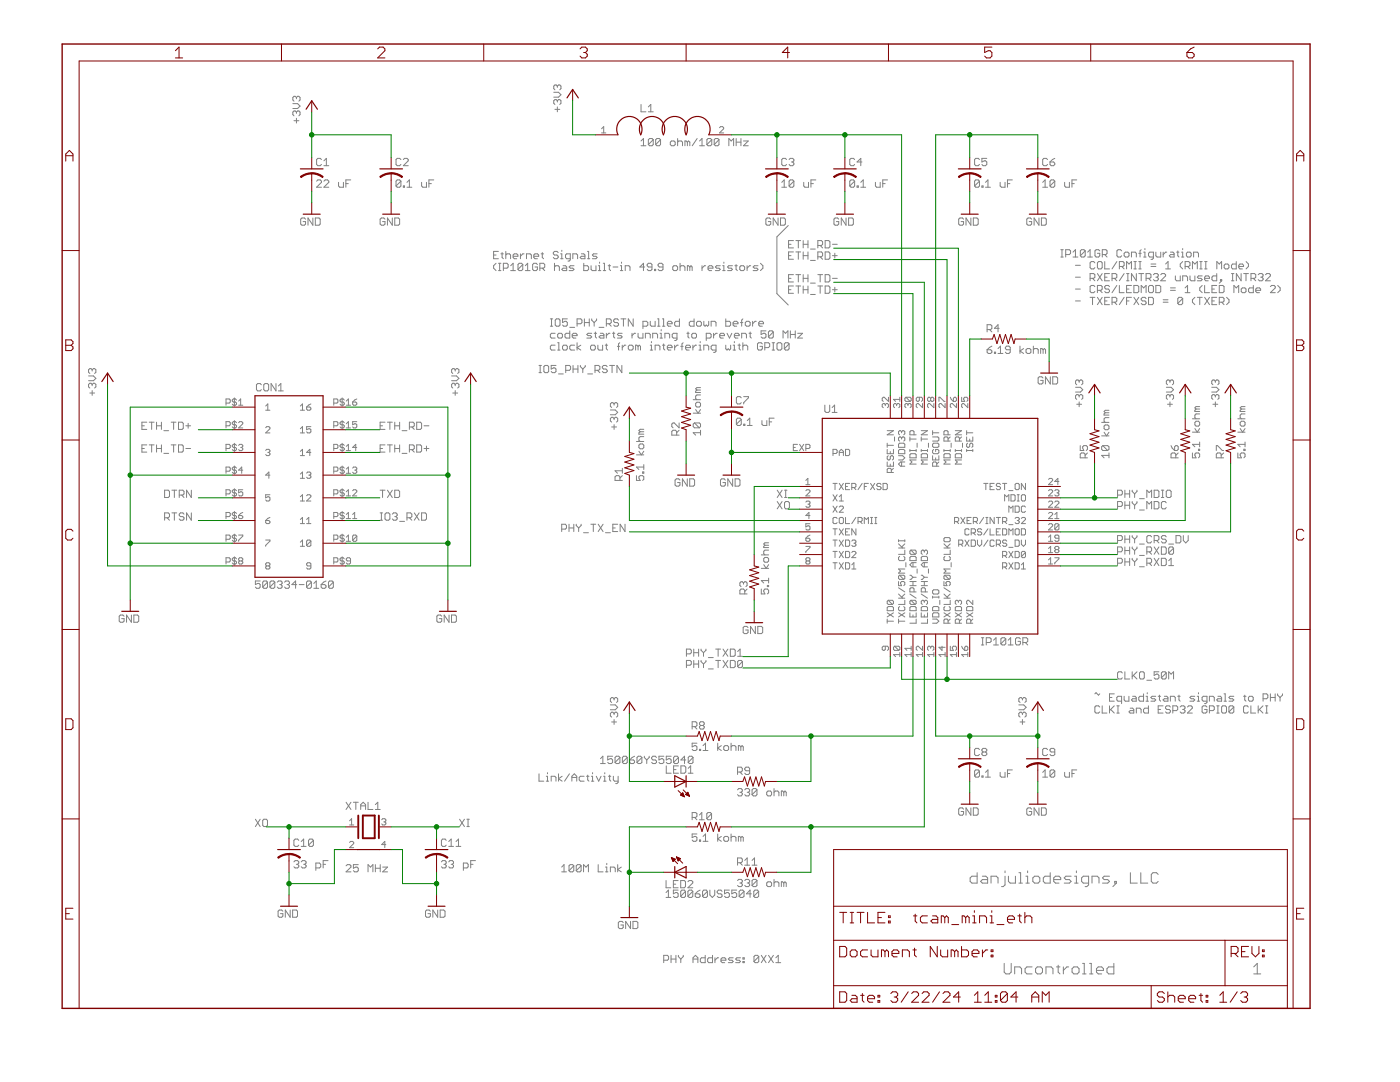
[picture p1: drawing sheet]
<svg xmlns="http://www.w3.org/2000/svg" width="279mm" height="216mm" viewBox="0 0 279 216" stroke-linecap="round" stroke-linejoin="round" font-family="sans-serif">
<g fill="none" stroke="#808080" stroke-width=".2">
<path d="M59.2 19.5v.2M59.2 19.5l-.3-.3h-.2l-.3 .3v.4l.3 .3M59.2 19.5l.2-.3h.2l.3 .3v.4l-.3 .3M110.5 18.4h1l.5 .5-.5 .5h-1M111.2 17.2v.2M111.2 17.2l-.2-.2h-.3l-.2 .2v.5l.2 .2M111.2 17.2l.3-.2h.2l.3 .2v.5l-.3 .2M58.4 20.7h1l.5 .5-.5 .5h-1M58.7 24.1h.9M59.2 22.4v.2M59.2 23.6v1M59.2 22.4l-.3-.3h-.2l-.3 .3v.5l.3 .2"/>
<path d="M59.2 22.4l.2-.3h.2l.3 .3v.5l-.3 .2M63.2 36.2l.2-.3h.5l.3 .3v.2l-1 1h1M64.2 31.8l-.3-.2h-.5l-.2 .2v1l.2 .3h.5l.3-.3M64.6 36.2l.3-.3h.5l.2 .3v.2l-1 1h1M64.6 33.1h1M64.6 32.1l.5-.5v1.5M67.6 36.4v.7l.2 .3h.7v-1M69 36.6h.5M70 35.9h-1v1.5M80 36.2v.9l-.2 .3h-.5l-.3-.3M80 36.2l-.2-.3h-.5l-.3 .3v.9M80 31.8l-.2-.2h-.5l-.3 .2v1l.3 .3h.5l.2-.3"/>
<path d="M80 36.2l-1 .9M80.5 37.1h.2v.3h-.2zM80.5 31.8l.2-.2h.5l.3 .2v.3l-1 1h1M81.2 37.4h1M81.2 36.4l.5-.5v1.5M84.1 36.4v.7l.3 .3h.7v-1M85.6 36.6h.5M86.6 35.9h-1v1.5M110.7 21.8h1M111.2 20.1l.3-.2h.2l.3 .2v.5l-.3 .2M111.2 20.1v.3M111.2 21.3v1"/>
<path d="M111.2 20.1l-.2-.2h-.3l-.2 .2v.5l.2 .2M120.1 25.7l.4-.4v1.2M120.1 26.5h.8M127.9 28.1l.5-.5v1.5M127.9 29.1h1M127.9 20.8v1.5h1M129.4 22.3h1M129.4 21.3l.5-.5v1.5M130.4 27.9v1l-.3 .2h-.5l-.2-.2M130.4 27.9l-.3-.3h-.5l-.2 .3v1M130.4 27.9l-1 1M131.8 27.9l-.2-.3h-.5l-.2 .3v1"/>
<path d="M131.8 27.9v1l-.2 .2h-.5l-.2-.2M131.8 27.9l-.9 1M133.8 28.4l.2-.3h.5l.2 .3v.5l-.2 .2h-.5l-.2-.2zM135.2 27.6v1.5M135.2 28.4l.3-.3h.5l.2 .3v.7M137.2 28.4l-.3-.3h-.2v1M137.2 28.4v.7M137.2 28.4l.2-.3 .3 .3v.7M139.1 27.6l-.9 1.5M139.6 28.1l.5-.5v1.5M139.6 29.1h1M142 27.9v1l-.2 .2h-.5l-.2-.2"/>
<path d="M142 27.9l-.2-.3h-.5l-.2 .3v1M142 27.9l-.9 1M143.5 27.9v1l-.2 .2h-.5l-.3-.2M143.5 27.9l-.2-.3h-.5l-.3 .3v1M143.5 27.9l-1 1M143.6 25.5l.2-.2h.4l.2 .2v.2l-.8 .8h.8M145.5 29.1v-1.5l.4 .5 .5-.5v1.5M146.9 27.6v1.5M146.9 28.4h1M147.9 27.6v1.5M148.4 28.1h.9l-.9 1h.9M156 36.4l.5-.5v1.5"/>
<path d="M156 37.4h1M157 31.8l-.3-.2h-.4l-.3 .2v1l.3 .3h.4l.3-.3M157.5 31.8l.2-.2h.5l.2 .2v.3l-.2 .2M157.9 32.3h.3M158.2 32.3l.2 .3v.2l-.2 .3h-.5l-.2-.3M158.4 36.2l-.2-.3h-.5l-.2 .3v.9M158.4 36.2l-.9 .9M158.4 36.2v.9l-.2 .3h-.5l-.2-.3M160.4 36.4v.7l.2 .3h.8v-1M161.8 36.6h.5M162.8 35.9h-1v1.5M170.6 36.2l-.3-.3h-.5l-.2 .3v.9"/>
<path d="M170.6 36.2v.9l-.3 .3h-.5l-.2-.3M170.6 31.8l-.3-.2h-.5l-.2 .2v1l.2 .3h.5l.3-.3M170.6 36.2l-1 .9M171 37.1h.3v.3h-.3zM171.8 37.4h1M171.8 36.4l.5-.5v1.5M172 32.3h-1l.8-.7v1.5M174.7 36.4v.7l.2 .3h.8v-1M176.2 36.6h.5M177.1 35.9h-.9v1.5M195.5 36.2l-.3-.3h-.5l-.2 .3v.9M195.5 36.2v.9l-.3 .3h-.5l-.2-.3"/>
<path d="M195.5 31.8l-.3-.2h-.5l-.2 .2v1l.2 .3h.5l.3-.3M195.5 36.2l-1 .9M196 37.1h.2v.3h-.2zM196.7 37.4h1M196.7 36.4l.5-.5v1.5M196.9 31.6h-.9v.7l.4-.2h.3l.2 .2v.5l-.2 .3h-.5l-.2-.3M199.6 36.4v.7l.3 .3h.7v-1M201.1 36.6h.4M202 35.9h-.9v1.5M208.1 37.4h1M208.1 36.4l.5-.5v1.5M209.1 31.8l-.3-.2h-.5l-.2 .2v1l.2 .3h.5l.3-.3"/>
<path d="M209.5 32.3h.8l.2 .3v.2l-.2 .3h-.5l-.3-.3zM210.5 36.2v.9l-.2 .3h-.5l-.3-.3M210.5 36.2l-.2-.3h-.5l-.3 .3v.9M210.5 36.2l-1 .9M210.5 31.6l-1 .7M212.5 36.4v.7l.2 .3h.7v-1M213.9 36.6h.5M214.9 35.9h-1v1.5M61 43.7l-.3-.2h-.4l-.3 .2v1l.3 .2h.4l.3-.2v-.5h-.5M62.4 43.5v1.4l-.9-1.4v1.4M62.9 43.5h.8l.2 .2v1l-.2 .2h-.8zM76.8 43.7l-.2-.2h-.5l-.2 .2v1l.2 .2h.5l.2-.2v-.5h-.5"/>
<path d="M78.3 43.5v1.4l-1-1.4v1.4M78.8 43.5h.7l.3 .2v1l-.3 .2h-.7zM98.5 50.9h.5M99 52.5l-.5 .5v.5l.5 .5M99.5 50.2h-1v1.4h1M99.5 54h.5M99.5 52.5h.5M99.7 52.5v1.5M100 50.7h.5M100.2 50.4v1l.3 .2M100.5 53.5h.7l.2-.2v-.5l-.2-.3h-.7v1.5M100.9 50.9l.3-.2h.5l.2 .2v.7"/>
<path d="M100.9 50.2v1.4M101.9 53l.5-.5v1.5M101.9 54h1M102.4 51.1h1v-.2l-.3-.2h-.5l-.2 .2v.5l.2 .2h.5M103.9 50.7v.9M104.3 52.8l-.2-.3h-.5l-.2 .3v.9M104.3 52.8v.9l-.2 .3h-.5l-.2-.3M104.3 52.8l-.9 .9M104.6 50.7h-.3l-.4 .4M104.8 54h1M104.8 53l.5-.5v1.5M105.1 51.6v-.9h.7l.2 .2v.7"/>
<path d="M106.5 51.1h1v-.2l-.2-.2h-.5l-.3 .2v.5l.3 .2h.5M107.3 52.8l-.3-.3h-.5l-.2 .3v.9l.2 .3h.5l.3-.3v-.4h-.5M107.7 53.5h.8l.2-.2v-.5l-.2-.3h-.8v1.5M108 50.7h.5M108.2 50.4v1l.3 .2M108.2 53.5l.5 .5M110.7 52.5v1.5M110.7 53.3l.2-.3h.5l.2 .3v.7M111.4 50.4l-.3-.2h-.4l-.3 .2v.3l.3 .2h.4l.3 .2v.3l-.3 .2h-.4l-.3-.2M111.9 51.6h.5M111.9 50.7h.2v.9M112.1 49.9v.3"/>
<path d="M112.4 53h.5l.2 .3v.7h-.7l-.3-.3 .3-.2h.7M113.8 51.6h-.7l-.2-.2v-.5l.2-.2h.7v1.2l-.2 .2h-.3M114.3 51.6v-.9h.7l.3 .2v.7M114.6 53h-.8l-.2 .3 .2 .2h.5l.3 .2-.3 .3h-.7M116 50.7h.5l.2 .2v.7h-.7l-.2-.2 .2-.3h.7M116.5 52.5v1.5h.7l.3-.3v-.4l-.3-.3h-.7M117.2 50.2h.3v1.4M117.2 51.6h.5M118 53v.7l.2 .3h.7v-1M119.2 50.7h-.8l-.2 .2 .2 .2h.5l.3 .3-.3 .2h-.7M119.4 54h.5M119.4 53h.3v1"/>
<path d="M119.7 52.3v.2M120.4 54h.5M120.4 52.5h.2v1.5M121.4 53h.5M121.6 52.8v.9l.3 .3M122.3 53.3h1M123.8 54h.5M123.8 53h.2v1M124 52.3v.2M124.8 54v-1h.7l.2 .3v.7M128.7 53.3h-1l.7-.8v1.5M130.1 53.3h-.7l-.2-.3v-.2l.2-.3h.5l.2 .3v.9l-.2 .3h-.5l-.2-.3"/>
<path d="M130.6 53.7h.3v.3h-.3zM132.3 53.3h-.7l-.3-.3v-.2l.3-.3h.5l.2 .3v.9l-.2 .3h-.5l-.3-.3M134.5 53h.5l.2 .3v.4l-.2 .3h-.5l-.2-.3v-.4zM135.7 53.3l.3-.3h.4l.3 .3v.7M135.7 52.5v1.5M137.7 53.3l-.3-.3h-.2v1M137.7 53.3v.7M137.7 53.3l.2-.3 .2 .3v.7M140.1 53v1M140.8 53h-.2l-.5 .5M141.3 53.5h1v-.2l-.3-.3h-.4l-.3 .3v.4l.3 .3h.4M143.7 53h-.7l-.2 .3 .2 .2h.5l.2 .2-.2 .3h-.7"/>
<path d="M144.2 54h.5M144.2 53h.3v1M144.5 52.3v.2M146.2 53h-.8l-.2 .3 .2 .2h.5l.3 .2-.3 .3h-.7M146.7 53h.5M146.9 52.8v.9l.3 .3M147.9 53h.5l.2 .3v.4l-.2 .3h-.5l-.3-.3v-.4zM149.1 53v1M149.8 53h-.2l-.5 .5M151.3 53h-.7l-.3 .3 .3 .2h.4l.3 .2-.3 .3h-.7M151.8 52.5l.5 .5v.5l-.5 .5M153.8 43.7l-.2-.2h-.5l-.3 .2v1l.3 .2h.5l.2-.2v-.5h-.5"/>
<path d="M155.3 43.5v1.4l-1-1.4v1.4M155.8 43.5h.7l.2 .2v1l-.2 .2h-.7zM157.3 45l-2.3 2.3v11.3l2.3 2.3M157.4 55.5h.5M157.4 57.8h.5M157.4 51h.5M157.4 48.7h.5M158.3 50.3h-.9v1.4h.9M158.3 57.1h-.9v1.4h.9M158.3 48h-.9v1.5h.9M158.3 54.8h-.9v1.5h.9M158.8 50.3h1"/>
<path d="M158.8 57.1h1M158.8 54.8h1M158.8 48h1M159.3 48v1.5M159.3 50.3v1.4M159.3 54.8v1.5M159.3 57.1v1.4M160.3 55.5h.9M160.3 57.8h.9M160.3 48v1.5M160.3 50.3v1.4M160.3 54.8v1.5"/>
<path d="M160.3 57.1v1.4M160.3 51h.9M160.3 48.7h.9M161.2 48v1.5M161.2 50.3v1.4M161.2 54.8v1.5M161.2 57.1v1.4M161.8 58.8h.9M161.8 56.5h.9M161.8 52h.9M161.8 49.7h.9M163.2 51.2h.7l.3-.2v-.5l-.3-.2h-.7v1.4"/>
<path d="M163.2 57.1h1M163.2 54.8h1M163.2 49h.7l.3-.3v-.4l-.3-.3h-.7v1.5M163.7 54.8v1.5M163.7 57.1v1.4M163.7 51.2l.5 .5M163.7 49l.5 .5M164.7 50.3h.7l.2 .2v1l-.2 .2h-.7zM164.7 57.1h.7l.2 .2v1l-.2 .2h-.7zM164.7 48h.7l.2 .3v.9l-.2 .3h-.7zM164.7 54.8h.7l.2 .3v.9l-.2 .3h-.7zM166.1 55.5h1"/>
<path d="M166.1 57.8h1M166.1 51h1M166.1 48.7h1M166.6 50.5v1M166.6 57.3v1M167.4 43.7l-.2-.2h-.5l-.3 .2v1l.3 .2h.5l.2-.2v-.5h-.5M168.8 43.5v1.4l-.9-1.4v1.4M169.4 43.5h.7l.2 .2v1l-.2 .2h-.7zM192.3 43.7l-.2-.2h-.5l-.3 .2v1l.3 .2h.5l.2-.2v-.5h-.5M193.8 43.5v1.4l-1-1.4v1.4M194.2 43.5h.8l.2 .2v1l-.2 .2h-.8zM205.9 43.7l-.3-.2h-.4l-.3 .2v1l.3 .2h.4l.3-.2v-.5h-.5"/>
<path d="M207.3 43.5v1.4l-.9-1.4v1.4M207.8 43.5h.8l.2 .2v1l-.2 .2h-.8zM211.7 51.3h.5M211.7 49.8h.5M211.9 49.8v1.5M212.7 50.8h.7l.3-.3v-.4l-.3-.3h-.7v1.5M214.1 51.3h1M214.1 50.3l.5-.5v1.5M214.6 52.9h1M214.6 55.3h1M214.6 57.7h1M216.6 50.1v.9l-.3 .3h-.5l-.2-.3"/>
<path d="M216.6 50.1l-.3-.3h-.5l-.2 .3v.9M216.6 50.1l-1 .9M217.1 51.3h.9M217.1 50.3l.5-.5v1.5M217.6 55.5h.7l.2-.2v-.5l-.2-.2h-.7v1.4M217.6 59.3h.9M218 55.5l.5 .5M218 59.3v1.5M218.5 52.5l-.2-.3h-.5l-.2 .3v.9l.2 .3h.5l.2-.3M218.5 57.2l-.2-.2h-.5l-.2 .2v1l.2 .2h.5l.2-.2M219 57.9h.7l.3-.2v-.5l-.3-.2h-.7v1.4M219 54.6l1 1.4"/>
<path d="M219 59.3l1 1.5M219.2 52.2h.5l.3 .3v.9l-.3 .3h-.5l-.2-.3v-.9zM219.5 50.1l-.3-.3h-.4l-.3 .3v.9l.3 .3h.4l.3-.3v-.5h-.5M219.5 57.9l.5 .5M220 54.6l-1 1.4M220 59.3l-1 1.5M220 50.8h.7l.2-.3v-.4l-.2-.3h-.7v1.5M220.5 50.8l.4 .5M220.5 52.2v1.5h.9M220.5 55.3h.4M221.4 57.2l-.2-.2h-.5l-.2 .2v.2l.2 .3h.5l.2 .2v.3l-.2 .2h-.5l-.2-.2M221.4 54.6h-.9v1.4h.9"/>
<path d="M221.4 59.3h-.9v1.5h.9M221.9 55.5h.8l.2-.2v-.5l-.2-.2h-.8v1.4M222.4 55.5l.5 .5M222.9 52.2l-1 1.5M222.9 57l-1 1.4M223.4 53.2h.7l.2-.3v-.4l-.2-.3h-.7v1.5M223.4 57v1.4h.9M223.9 50.1l-.3-.3h-.5l-.2 .3v.9l.2 .3h.5l.3-.3M223.9 53.2l.4 .5M224.3 50.5l.3-.2h.5l.2 .2v.5l-.2 .3h-.5l-.3-.3zM224.3 54.6l-.9 1.4M224.3 59.3l-.9 1.5"/>
<path d="M224.8 53.7v-1.5l.5 .5 .5-.5v1.5M224.8 54.6h.5M224.8 56h.5M224.8 57.7h.5M225.1 54.6v1.4M225.8 51.3v-1h.7l.3 .2v.8M225.8 57h-1v1.4h1M225.8 59.3h-1v1.5M226.3 57h.7l.3 .2v1l-.3 .2h-.7zM226.3 52.2h.5M226.3 53.7h.5M226.3 59.3l1 1.5"/>
<path d="M226.5 52.2v1.5M226.8 54.6v1.4l-1-1.4v1.4M227.3 50.5h.5M227.3 52.2h.5M227.3 53.7h.5M227.3 54.6h.9M227.3 59.3l-1 1.5M227.5 52.2v1.5M227.8 49.8l-.3 .3v1.2M227.8 54.6v1.4M227.8 58.4v-1.4l.4 .4 .5-.4v1.4M228.2 51.3h.5"/>
<path d="M228.2 50.3h.3v1M228.5 49.6v.2M228.7 59.6l-.2-.3h-.5l-.2 .3v.2l.2 .2h.5l.2 .3v.2l-.2 .3h-.5l-.2-.3M228.7 55.5h.8l.2-.2v-.5l-.2-.2h-.8v1.4M229.2 57.2l.3-.2h.5l.2 .2v1l-.2 .2h-.5l-.3-.2zM229.2 59.3h.8l.2 .3v.9l-.2 .3h-.8zM229.2 55.5l.5 .5M229.7 53.2h1M229.7 52.7h1M230.2 51.3h-.7l-.3-.3v-.5l.3-.2h.7v1.2l-.2 .3h-.3M230.2 54.8l.2-.2h.5l.3 .2v.3l-.3 .2M230.7 50.3v.7l.2 .3h.7v-1"/>
<path d="M230.7 57h.7l.2 .2v1l-.2 .2h-.7zM230.7 55.3h.2M230.9 55.3l.3 .2v.3l-.3 .2h-.5l-.2-.2M231.6 54.8l.3-.2h.5l.2 .2v.3l-1 .9h1M232.1 50.3v1M232.1 59.8h1M232.6 52.7l.5-.5v1.5M232.6 53.7h1M232.9 50.3h-.3l-.5 .5M233.6 50.3h.5l.2 .2v.8h-.7l-.2-.3 .2-.2h.7M233.6 57.9h1M233.6 57.4h1"/>
<path d="M234.6 55.1v.7l.2 .2h.7v-.9M234.8 50.3h.5M235.1 50.1v.9l.2 .3M235.8 51.3h.5M235.8 50.3h.2v1M236 59.6l-.2-.3h-.5l-.2 .3v.9M236 49.6v.2M236 56v-.9h.7l.3 .2v.7M236 59.6v.9l-.2 .3h-.5l-.2-.3M236 52.2l-.5 .5v.5l.5 .5M236 59.6l-.9 .9M236.5 53.2h.7l.3-.3v-.4l-.3-.3h-.7v1.5"/>
<path d="M236.5 57.4l.5-.4v1.4M236.5 58.4h1M236.8 50.5l.2-.2h.5l.2 .2v.5l-.2 .3h-.5l-.2-.3zM237 53.2l.5 .5M237.5 55.1v.7l.2 .2h.8v-.9M238 53.7v-1.5l.5 .5 .5-.5v1.5M238.2 51.3v-1h.8l.2 .2v.8M238.5 59.3l-.5 .5v.5l.5 .5M239 59.3h.9M239.4 52.2h.5M239.4 53.7h.5M239.4 59.3v1.5"/>
<path d="M239.7 52.2v1.5M239.9 55.1h-.7l-.2 .2 .2 .2h.5l.2 .3-.2 .2h-.7M239.9 57l-.5 .4v.5l.5 .5M240.4 55.5h1v-.2l-.3-.2h-.5l-.2 .2v.5l.2 .2h.5M240.4 52.2h.5M240.4 53.7h.5M240.4 57v1.4h1M240.4 59.3l1 1.5M240.6 52.2v1.5M241.4 59.3l-1 1.5M241.9 57.7h.5M242.8 54.6v1.4h-.7l-.2-.2v-.5l.2-.2h.7"/>
<path d="M242.8 57h-.9v1.4h.9M242.8 59.3h-.9v1.5h.9M242.8 53.7v-1.5l.5 .5 .5-.5v1.5M243.3 57h.8l.2 .2v1l-.2 .2h-.8zM243.6 55.8h.2v.2h-.2zM243.8 56l-.5 .5M244.5 52.7h.5l.3 .2v.5l-.3 .3h-.5l-.2-.3v-.5zM244.8 59.3l.5 .5v.5l-.5 .5M245.8 54.6h.5M245.8 56h.5M246 54.6v1.4M246.3 58.4v-1.4l.4 .4 .5-.4v1.4"/>
<path d="M246.7 52.2v1.5h-.7l-.2-.3v-.5l.2-.2h.7M247.2 53.2h1v-.3l-.3-.2h-.4l-.3 .2v.5l.3 .3h.4M247.7 54.6v1.4l-1-1.4v1.4M247.9 57.4h.5l.3 .3v.5l-.3 .2h-.5l-.2-.2v-.5zM248.2 54.6h1M248.7 54.6v1.4M248.7 52.2l.5 .5v.5l-.5 .5M249.7 55.5h.7l.2-.2v-.5l-.2-.2h-.7v1.4M250.1 57v1.4h-.7l-.2-.2v-.5l.2-.3h.7M250.1 55.5l.5 .5M250.6 57.9h1v-.2l-.2-.3h-.5l-.3 .3v.5l.3 .2h.5M251.1 54.8l.3-.2h.4l.3 .2v.3l-.3 .2"/>
<path d="M251.6 55.3h.2M251.8 55.3l.3 .2v.3l-.3 .2h-.4l-.3-.2M252.6 54.8l.2-.2h.5l.2 .2v.3l-.9 .9h.9M253.5 57.2l.3-.2h.5l.2 .2v.2l-1 1h1M255 57l.5 .4v.5l-.5 .5M17.7 75h.9l.5 .5-.5 .5h-.9M17.9 78.4h1M18.4 73.8v.2M18.4 76.7v.3M18.4 77.9v1M18.4 76.7l-.2-.2h-.3l-.2 .2v.5l.2 .2M18.4 73.8l-.2-.2h-.3l-.2 .2v.5l.2 .2"/>
<path d="M18.4 76.7l.2-.2h.3l.2 .2v.5l-.2 .2M18.4 73.8l.2-.2h.3l.2 .2v.5l-.2 .2M46.8 79.4v1.7M47.2 79.8l-.2-.2h-.4l-.2 .2 .2 .4h.4l.2 .2-.2 .5h-.4l-.2-.3M52.2 76.8l-.3-.3h-.5l-.2 .3v.9l.2 .3h.5l.3-.3M52.6 76.8l.3-.3h.5l.2 .3v.9l-.2 .3h-.5l-.3-.3zM55.1 76.5v1.5l-1-1.5v1.5M55.6 78h.9M55.6 77l.4-.5v1.5M68.3 79.4v1.7M68.7 79.8l-.2-.2h-.4l-.2 .4 .2 .2h.4l.2 .4-.2 .3h-.4l-.2-.3M71.2 79.6l-.8 .6"/>
<path d="M90.1 75h1l.5 .5-.5 .5h-1M90.4 78.4h.9M90.8 76.7l-.2-.2h-.2l-.3 .2v.5l.3 .2M90.8 73.8l-.2-.2h-.2l-.3 .2v.5l.3 .2M90.8 76.7l.3-.2h.2l.3 .2v.5l-.3 .2M90.8 73.8l.3-.2h.2l.3 .2v.5l-.3 .2M90.8 73.8v.2M90.8 76.7v.3M90.8 77.9v1M107.6 74.4h.5M107.6 72.9h.5M107.8 72.9v1.5"/>
<path d="M108.5 73.2l.3-.3h.5l.2 .3v.9l-.2 .3h-.5l-.3-.3zM109.8 65.1h.5M109.8 63.6h.5M110.1 63.6v1.5M110.8 66.5h-.7l-.3 .2v.5l.3 .3h.7M110.8 68.9h-.7l-.3 .2v.5l.3 .2h.7M111 72.9h-1v.7l.5-.2h.2l.3 .2v.5l-.3 .3h-.5l-.2-.3M111 63.6h.5l.3 .3v1l-.3 .2h-.5l-.2-.2v-1zM111.3 66.7l.2-.2h.5l.2 .2v.5l-.2 .3h-.5l-.2-.3zM111.3 69.8h.5M111.3 68.4h.2v1.4M111.5 74.6h.9"/>
<path d="M112.5 68.9h.5l.2 .2v.5l-.2 .2h-.5l-.2-.2v-.5zM112.9 73.9h.7l.3-.3v-.4l-.3-.3h-.7v1.5M113.2 63.6h-.9v.8l.4-.3h.3l.2 .3v.5l-.2 .2h-.5l-.2-.2M113.7 65.3h1M113.7 66v1.5h-.7l-.2-.3v-.5l.2-.2h.7M114.2 67h1v-.3l-.3-.2h-.5l-.2 .2v.5l.2 .3h.5M114.4 72.9v1.5M114.4 73.6h.9M114.7 68.9h-.7l-.3 .2v.5l.3 .2h.7M115.2 64.6h.7l.2-.2v-.5l-.2-.3h-.7v1.5M115.2 68.4v1.4M115.3 72.9v1.5"/>
<path d="M115.8 72.9v.3l.5 .4M115.9 68.9l-.7 .5 .7 .4M116.3 73.6v.8M116.6 63.6v1.5M116.6 64.4h1M116.8 72.9v.3l-.5 .4M117.3 74.6h1M117.6 63.6v1.5M117.9 69.1l.2-.2h.5l.2 .2v.5l-.2 .2h-.5l-.2-.2zM118.1 63.6v.3l.5 .5M118.1 66.5h-.7l-.3 .2 .3 .3h.5l.2 .2-.2 .3h-.8M118.6 64.4v.7"/>
<path d="M118.6 66.5h.5M118.7 73.9h.8l.2-.3v-.4l-.2-.3h-.8v1.5M118.8 66.3v.9l.3 .3M119.1 63.6v.3l-.5 .5M119.2 73.9l.5 .5M119.3 68.9v.7l.2 .2h.8v-.9M119.5 65.3h1M119.8 66.5h.5l.2 .2v.8h-.7l-.3-.3 .3-.2h.7M120.8 68.9h.5M121 64.6h.7l.3-.2v-.5l-.3-.3h-.7v1.5M121 66.5v1M121 68.6v1l.3 .2"/>
<path d="M121.2 73.2l-.3-.3h-.4l-.3 .3v.2l.3 .2h.4l.3 .3v.2l-.3 .3h-.4l-.3-.3M121.5 64.6l.5 .5M121.7 72.9h.9M121.7 66.5h-.2l-.5 .5M122.2 72.9v1.5M122.2 66.5h.5M122.5 66.3v.9l.2 .3M123.2 69.1h.5M123.4 63.9l-.2-.3h-.5l-.2 .3v.2l.2 .3h.5l.2 .2v.3l-.2 .2h-.5l-.2-.2M123.7 68.4l-.3 .2v1.2M123.9 63.6h1M124.1 72.9v1.5l-1-1.5v1.5"/>
<path d="M124.2 66.5h-.8l-.2 .2 .2 .3h.5l.3 .2-.3 .3h-.7M124.2 68.9v.9M124.4 63.6v1.5M124.9 68.9h-.2l-.5 .5M125.4 69.1l.2-.2h.5l.3 .2v.5l-.3 .2h-.5l-.2-.2zM126.1 66.5v1M126.4 63.6v1.5l-1-1.5v1.5M126.9 66.5h-.3l-.5 .5M127.3 66.5v.7l.3 .3h.7v-1M127.3 69.1v.7M127.3 69.1l-.2-.2h-.2v.9M127.3 69.1l.3-.2 .2 .2v.7"/>
<path d="M128.3 65.1h.7l.3-.2v-.5l-.3-.3h-.7v1.5M128.8 67.5v-1h.7l.3 .2v.8M129.8 64.1v.8l.2 .2h.7v-1M129.8 68.9h.2v.9M129.8 69.8h.5M130 68.2v.2M130.3 67.5v-1h.7l.2 .2v.8M130.7 69.8v-.9h.8l.2 .2v.7M131.2 65.1h.5M131.2 63.6h.3v1.5M131.7 66.5h.3v1M131.7 67.5h.5"/>
<path d="M132 65.8v.2M132.2 65.1h.5M132.2 63.6h.2v1.5M132.2 68.9h.5M132.4 68.6v1l.3 .2M132.7 67.5v-1h.7l.2 .2v.8M133.2 64.6h.9v-.2l-.2-.3h-.5l-.2 .3v.5l.2 .2h.5M133.2 69.4h.9v-.3l-.2-.2h-.5l-.2 .2v.5l.2 .2h.5M134.6 68.9v.9M135.1 67.5h-.7l-.2-.3v-.5l.2-.2h.7v1.2l-.2 .2h-.3M135.4 68.9h-.3l-.5 .5M135.6 63.6v1.5h-.7l-.3-.2v-.5l.3-.3h.7"/>
<path d="M135.8 69.1h.5M136.3 68.4l-.2 .2v1.2M136.8 69.4h1v-.3l-.3-.2h-.4l-.3 .2v.5l.3 .2h.4M137.1 66.5h.4M137.3 66.3v.9l.2 .3M138 66.7l.3-.2h.5l.2 .2v.5l-.2 .3h-.5l-.3-.3zM138.3 68.9v.9M138.3 79.8h1.5M138.5 63.6v1.5h-.7l-.2-.2v-.5l.2-.3h.7M139 64.4l.3-.3h.4l.3 .3v.5l-.3 .2h-.4l-.3-.2zM139 68.9h-.2l-.5 .5M139.1 77.8l-.3 .3v.2h1"/>
<path d="M139.1 77.8h.7M139.5 68.9h.2v.9M139.5 69.8h.5M139.7 68.2v.2M139.8 78.8h-.7l-.3 .2v.5l.3 .3M139.8 77.3h-.7l-.3 .3 .3 .2M140.5 64.1v.8l.2 .2 .2-.2 .3 .2 .2-.2v-.8M140.5 69.8v-.9h.7l.2 .2v.7M140.9 67.5h.8l.2-.3v-.5l-.2-.2h-.8v1.4M141.9 65.1v-1h.8l.2 .3v.7M142.4 66.5v1M142.9 69.8h-.7l-.3-.2v-.5l.3-.2h.7v1.2l-.2 .2h-.3"/>
<path d="M143.2 66.5h-.3l-.5 .5M143.6 67h1v-.3l-.2-.2h-.5l-.3 .2v.5l.3 .3h.5M144.8 63.6v1.5h.8l.2-.2v-.5l-.2-.3h-.8M144.8 68.9v.7l.3 .2 .2-.2 .3 .2 .2-.2v-.7M145.1 66.5l.5 1 .4-1M146.3 64.6h1v-.2l-.3-.3h-.4l-.3 .3v.5l.3 .2h.4M146.3 68.9h.3v.9M146.3 69.8h.5M146.6 67h.9v-.3l-.2-.2h-.5l-.2 .2v.5l.2 .3h.5M146.6 68.2v.2M147.3 68.9h.5M147.5 68.6v1l.3 .2"/>
<path d="M147.8 64.4h.5M147.9 79.4l-.2-.3h-.5l-.2 .3v.9l.2 .3h.5l.2-.3M148 67.5v-1h.7l.3 .2v.8M148.3 63.6l-.3 .3v1.2M148.3 69.1l.2-.2h.5l.2 .2v.7M148.3 68.4v1.4M148.4 79.1h1v.3l-1 .9v.3M148.7 64.4l.3-.3h.5l.2 .3v.5l-.2 .2h-.5l-.3-.2zM149.5 66.5h.4M149.7 66.3v.9l.2 .3M150.2 64.1v1M150.9 64.1h-.2l-.5 .5"/>
<path d="M151.4 64.6h1v-.2l-.3-.3h-.4l-.3 .3v.5l.3 .2h.4M152.1 68.6l-.2-.2h-.5l-.2 .2v1l.2 .2h.5l.2-.2v-.5h-.4M152.6 69.4h.8l.2-.3v-.5l-.2-.2h-.8v1.4M152.9 66h-1v.7l.5-.2h.2l.3 .2v.5l-.3 .3h-.5l-.2-.3M154.1 69.8h.5M154.1 68.4h.5M154.3 66.3v.9l-.2 .3h-.5l-.2-.3M154.3 66.3l-.2-.3h-.5l-.2 .3v.9M154.3 68.4v1.4M154.3 66.3l-.9 .9M155.3 68.4h.5l.2 .2v1l-.2 .2h-.5l-.2-.2v-1zM156.3 67.5v-1.5l.5 .5 .4-.5v1.5"/>
<path d="M157.5 68.6v1l-.3 .2h-.4l-.3-.2M157.5 68.6l-.3-.2h-.4l-.3 .2v1M157.5 68.6l-1 1M157.7 66v1.5M157.7 66.7h1M158.7 66v1.5M159.2 66.5h1l-1 1h1M177.3 79.3v.8l-.8-.8-.4 .2v.4l.2 .2M179.6 79.3v.8M179.6 79.7h-1.3l.4 .4M180.8 79.3l.8 .8M180.8 79.3h.8l.2 .2v.4l-.2 .2"/>
<path d="M180.8 79.3l-.2 .2v.4l.2 .2h.8M183.5 79.3v.6l-.2 .2-.4-.2v-.4l.2-.2h.8l.2 .2v.4l-.2 .2M185.7 79.5l-.2-.2-.4 .2v.4l.2 .2 .4-.2M185.7 79.5l.2-.2 .5 .2v.4l-.2 .2-.5-.2M185.7 79.5v.4M189.7 79.3l.6 .8M190.3 79.5l.2-.2 .4 .2v.4l-.2 .2h-.4zM191.9 79.3v.8h.6l-.2-.6 .2-.2h.5l.1 .2v.4l-.1 .2M197 65.8h.7l.3-.3v-.5l-.3-.2h-.7v1.4M197 69.8h.7l.3 .2v.3l-.3 .2h-.5l-.2-.2zM197.5 65.8l.5 .4M198 69.1l-1 .7"/>
<path d="M198.5 70.3h.2v.2h-.2zM199.2 70.5h1M199.2 69.6l.5-.5v1.4M199.4 65.5h-.9l.7-.7v1.4M201.6 69.8h-.7l-.3-.2v-.3l.3-.2h.5l.2 .2v1l-.2 .2h-.5l-.3-.2M203.6 69.1v1.4M204.3 69.6l-.7 .4 .7 .5M204.8 69.8l.2-.2h.5l.2 .2v.5l-.2 .2h-.5l-.2-.2zM206.2 69.8l.3-.2h.5l.2 .2v.7M206.2 69.1v1.4M208.2 75.4l-.3-.2h-.5l-.2 .2v1l.2 .2h.5l.3-.2v-.5h-.5M208.2 69.8l.2-.2 .3 .2v.7"/>
<path d="M208.2 69.8l-.3-.2h-.2v.9M208.2 69.8v.7M209.6 75.2v1.4l-1-1.4v1.4M210.1 75.2h.7l.3 .2v1l-.3 .2h-.7zM214.6 60h1M214.7 77.3h.9l.5 .5-.5 .4h-.9M215.4 76.1l-.3-.3h-.2l-.2 .3v.4l.2 .3M215.4 79l-.3-.3h-.2l-.2 .3v.5l.2 .2M215.4 76.1v.2M215.4 79v.2M215.4 79l.2-.3h.3l.2 .3v.5l-.2 .2M215.4 76.1l.2-.3h.3l.2 .3v.4l-.2 .3"/>
<path d="M220.5 60h.4M221.9 60.3h.8l.2-.3v-.4l-.2-.3h-.8v1.5M222.4 60.3l.5 .5M224.8 60h.5M232.1 60.3h1M232.8 77.3h.9l.5 .5-.5 .4h-.9M233.5 79l-.2-.3h-.3l-.2 .3v.5l.2 .2M233.5 79l.2-.3h.3l.2 .3v.5l-.2 .2M233.5 76.1l-.2-.3h-.3l-.2 .3v.4l.2 .3M233.5 76.1l.2-.3h.3l.2 .3v.4l-.2 .3M233.5 76.1v.2M233.5 79v.2"/>
<path d="M241.8 77.3h1l.5 .5-.5 .4h-1M241.9 60h.5M242.5 79l.3-.3h.2l.3 .3v.5l-.3 .2M242.5 79l-.2-.3h-.2l-.3 .3v.5l.3 .2M242.5 76.1l.3-.3h.2l.3 .3v.4l-.3 .3M242.5 76.1l-.2-.3h-.2l-.3 .3v.4l.3 .3M242.5 76.1v.2M242.5 79v.2M243.3 60.3h.8l.2-.3v-.4l-.2-.3h-.8v1.5M243.8 60.3l.5 .5M28.3 89.5h.5M28.3 85h.5"/>
<path d="M29.3 84.2h-1v1.5h1M29.3 88.8h-1v1.4h1M29.8 84.2h1M29.8 88.8h1M30.3 84.2v1.5M30.3 88.8v1.4M31.2 89.5h1M31.2 85h1M31.2 84.2v1.5M31.2 88.8v1.4M32.2 84.2v1.5M32.2 88.8v1.4"/>
<path d="M32.7 85.9h1M32.7 90.5h1M32.9 97.8h.7l.2 .3v.9l-.2 .3h-.7zM34.2 84.2h.9M34.2 88.8h.9M34.3 97.8h1M34.6 84.2v1.5M34.6 88.8v1.4M34.8 97.8v1.5M35.6 84.2h.7l.3 .3v.9l-.3 .3h-.7zM35.6 88.8h.7l.3 .2v1l-.3 .2h-.7zM35.8 98.8h.7l.2-.2v-.5l-.2-.3h-.7v1.5"/>
<path d="M36.3 98.8l.4 .5M37.1 89.5h.9M37.1 85h.9M37.5 84.5v.9M38.2 97.8v1.5l-1-1.5v1.5M45.1 94h.6l.3-.2v-.4l-.3-.2h-.6v1.2M45.1 89.5h.6l.3-.2v-.4l-.3-.2h-.6v1.2M45.1 98.6h.6l.3-.3v-.4l-.3-.2h-.6v1.3M45.1 80.4h.6l.3-.2v-.4l-.3-.2h-.6v1.3M45.1 85h.6l.3-.2v-.5l-.3-.2h-.6v1.3M46.8 83.9v1.7M46.8 88.5v1.6"/>
<path d="M46.8 93v1.6M46.8 97.5v1.7M47.2 88.9l-.2-.2h-.4l-.2 .2 .2 .4h.4l.2 .2-.2 .4h-.4l-.2-.2M47.2 93.4l-.2-.2h-.4l-.2 .2 .2 .4h.4l.2 .2-.2 .4h-.4l-.2-.2M47.2 84.3l-.2-.2h-.4l-.2 .2 .2 .5h.4l.2 .2-.2 .4h-.4l-.2-.2M47.2 97.9l-.2-.2h-.4l-.2 .2 .2 .4h.4l.2 .3-.2 .4h-.4l-.2-.2M47.6 84.3l.2-.2h.4l.3 .2v.3l-.9 .8h.9M47.6 88.9l.2-.2h.4l.3 .2-.3 .4M47.6 80.9h.9M47.6 80l.4-.4v1.3M48 89.3h.2M48.2 89.3l.3 .2-.3 .4h-.4l-.2-.2"/>
<path d="M48.5 97.7h-.9v.6l.4-.2 .5 .2v.5l-.3 .2h-.4l-.2-.2M48.5 93.8h-.9l.6-.6v1.2M53 81.9h.9M53 89.9l.2-.2h.5l.2 .2-.2 .4M53 85.3l.2-.2h.5l.2 .2v.3l-.9 .8h.9M53 81l.4-.4v1.3M53.4 90.3h.3M53.7 90.3l.2 .2-.2 .4h-.5l-.2-.2M53.9 98.7h-.9v.6l.4-.2 .5 .2v.5l-.2 .2h-.5l-.2-.2M53.9 94.8h-.9l.7-.6v1.2M59.9 81.9h.9M59.9 100h.9"/>
<path d="M59.9 95.4h.9M59.9 86.4h.9M59.9 90.9h.9M59.9 81l.5-.4v1.3M59.9 85.6l.5-.5v1.3M59.9 90.1l.5-.4v1.2M59.9 94.6l.5-.4v1.2M59.9 99.1l.5-.4v1.3M61.2 81.2h.6l.2 .4-.2 .3h-.4l-.2-.3zM61.2 98.9l.2-.2h.4l.2 .2v.2l-.8 .9h.8M61.2 94.4l.2-.2h.4l.2 .2-.2 .4M61.6 94.8h.2"/>
<path d="M61.8 94.8l.2 .2-.2 .4h-.4l-.2-.2M62 85.1h-.8v.6l.4-.1 .4 .1v.5l-.2 .2h-.4l-.2-.2M62 90.3h-.8l.6-.6v1.2M62 80.6l-.8 .6M66.6 94h.6l.2-.2v-.4l-.2-.2h-.6v1.2M66.6 89.5h.6l.2-.2v-.4l-.2-.2h-.6v1.2M66.6 98.6h.6l.2-.3v-.4l-.2-.2h-.6v1.3M66.6 80.4h.6l.2-.2v-.4l-.2-.2h-.6v1.3M66.6 85h.6l.2-.2v-.5l-.2-.2h-.6v1.3M68.3 83.9v1.7M68.3 88.5v1.6M68.3 93v1.6"/>
<path d="M68.3 97.5v1.7M68.7 93.4l-.2-.2h-.4l-.2 .2 .2 .4h.4l.2 .2-.2 .4h-.4l-.2-.2M68.7 84.3l-.2-.2h-.4l-.2 .5 .2 .2h.4l.2 .4-.2 .2h-.4l-.2-.2M68.7 88.9l-.2-.2h-.4l-.2 .2 .2 .4h.4l.2 .2-.2 .4h-.4l-.2-.2M68.7 97.9l-.2-.2h-.4l-.2 .2 .2 .4h.4l.2 .5-.2 .2h-.4l-.2-.2M69.1 94.4h.9M69.1 85.4h.9M69.1 89.9h.9M69.1 99h.9M69.1 80.9h.9M69.1 80l.4-.4v1.3M69.1 84.6l.4-.5v1.3"/>
<path d="M69.1 89.1l.4-.4v1.2M69.1 93.6l.4-.4v1.2M69.1 98.1l.4-.4v1.3M70.4 80.2h.6l.2 .4-.2 .3h-.4l-.2-.3zM70.4 97.9l.2-.2h.4l.2 .2v.2l-.8 .9h.8M70.4 93.4l.2-.2h.4l.2 .2-.2 .4M70.8 93.8h.2M71 93.8l.2 .2-.2 .4h-.4l-.2-.2M71.2 84.1h-.8v.7l.4-.2 .4 .2v.4l-.2 .2h-.4l-.2-.2M71.2 89.3h-.8l.6-.6v1.2M75.9 89.5h.4M75.9 85h.4"/>
<path d="M75.9 97.8h.9M76.3 97.8v1.5M76.8 84.2h-.9v1.5h.9M76.8 88.8h-.9v1.4h.9M77.3 84.2h1M77.3 88.8h1M77.3 97.8l1 1.5M77.8 84.2v1.5M77.8 88.8v1.4M78.3 97.8l-1 1.5M78.8 84.2v1.5M78.8 88.8v1.4"/>
<path d="M78.8 97.8h.7l.3 .3v.9l-.3 .3h-.7zM78.8 89.5h1M78.8 85h1M79.8 84.2v1.5M79.8 88.8v1.4M80.2 85.9h1M80.2 90.5h1M81.7 85.2h.7l.3-.2v-.5l-.3-.3h-.7v1.5M81.7 89.7h.7l.3-.2v-.5l-.3-.2h-.7v1.4M82.2 89.7l.5 .5M82.2 85.2l.5 .5M83.2 84.2h.7l.2 .3v.9l-.2 .3h-.7z"/>
<path d="M83.2 88.8h.7l.2 .2v1l-.2 .2h-.7zM84.6 89.5h1M84.6 85h1M85.1 89v1M121.8 81.8h1l.5 .5-.5 .5h-1M122.1 85.2h.9M122.6 80.6l-.3-.3h-.2l-.3 .3v.5l.3 .2M122.6 83.5l-.3-.2h-.2l-.3 .2v.5l.3 .2M122.6 80.6l.2-.3h.2l.3 .3v.5l-.3 .2M122.6 83.5l.2-.2h.2l.3 .2v.5l-.3 .2M122.6 80.6v.2M122.6 83.5v.2"/>
<path d="M122.6 84.7v1M123.7 95.9v-.8l-.2-.2h-.5l-.3 .2v.8h1.5M124.2 93.5v.9M124.2 94.9l-.5 .5M124.2 93.9h-1.5l.5 .5M127 94.9v1h.8l-.3-.5v-.3l.3-.2h.4l.3 .2v.5l-.3 .3M127 90.8h1.5M127 88.1h1.5M127.5 90l.5 .8 .5-.8M127.8 86.1l-.3 .3v.2h1M127.8 88.6h.4l.3 .2v.5l-.3 .3h-.4l-.3-.3v-.5zM127.8 86.1h.7"/>
<path d="M128.2 94.2h.3v.2h-.3zM128.5 87.1h-.7l-.3 .3v.4l.3 .3M128.5 92.7v1M128.5 93.2h-1.5l.5 .5M128.5 85.7h-.7l-.3 .2 .3 .2M135 86.8v-.7l-.2-.2h-.5l-.2 .2v.7h1.4M135.5 84.4v1l-.9-1h-.3l-.2 .2v.5l.2 .3M135.5 85.9l-.5 .4M135.7 95.8l-.3-.3h-.4l-.3 .3v1l.3 .2h.4l.3-.2v-.5h-.5M137.2 95.5v1.5l-1-1.5v1.5M137.6 95.5h.8l.2 .3v1l-.2 .2h-.8zM138.3 82.4h1.5"/>
<path d="M138.6 84.4h1l.2 .2v.5l-.2 .3M138.6 84.4l-.3 .2v.5l.3 .3h1M138.6 84.4l1 1M138.8 80.5l.3-.2h.5l.2 .2v.5l-.2 .2h-.5l-.3-.2zM138.8 81.7l.5 .7 .5-.7M139.8 86.3h-1.5l.5 .5M139.8 85.9v.9M144.8 95.8l-.3-.3h-.5l-.2 .3v1l.2 .2h.5l.3-.2v-.5h-.5M146.2 95.5v1.5l-1-1.5v1.5M146.7 95.5h.7l.3 .3v1l-.3 .2h-.7zM147.9 83.7l-.2-.3h-.5l-.2 .3v.9M147.9 83.7v.9l-.2 .3h-.5l-.2-.3"/>
<path d="M147.9 83.7l-.9 .9M148.4 84.6h.3v.3h-.3zM149.1 84.9h1M149.1 83.9l.5-.5v1.5M152.1 83.9v.7l.2 .3h.7v-1M153.5 84.2h.5M154.5 83.4h-1v1.5M155.1 97.8l1 1.5M156.1 97.8l-1 1.5M156.6 99.3h.5M156.6 97.8h.5M156.8 97.8v1.5"/>
<path d="M158.3 89.3h.4M159.2 88.7h-.9v1.2h.9M159.6 88.7l.8 1.2M160.4 88.7l-.8 1.2M160.8 89.5h.6l.2-.2v-.4l-.2-.2h-.6v1.2M160.8 95.9l.4-.4v1.2M160.8 96.7h.8M160.8 97.9l.2-.2h.4l.2 .2v.2l-.8 .9h.8M164.6 80.8v1.2l.3 .3h.4l.3-.3v-1.2M166.1 82.3h.9M166.1 81.3l.5-.5v1.5M166.2 90.5h.7l.2-.2v-.4l-.2-.2h-.7v1.2"/>
<path d="M166.2 96.5h.9M166.2 98.7l.9 1.3M166.6 96.5v1.2M167.1 98.7l-.9 1.3M167.5 99.1l.4-.4v1.3M167.5 96.5l.8 1.2M167.5 100h.8M167.5 90.9v-.8l.4-.4 .4 .4v.8M167.5 90.3h.8M168.3 96.5l-.8 1.2M168.7 89.7h.7l.2 .2v.8l-.2 .2h-.7zM168.7 97.1h.4"/>
<path d="M169.6 96.5h-.9v1.2h.9M170 97.3h.6l.2-.2v-.4l-.2-.2h-.6v1.2M170.4 97.3l.4 .4M172.1 96.5l-.9 1.2M172.5 97.1h.4M173.3 96.5h-.8v1.2M173.7 96.5l.9 1.2M174.6 96.5l-.9 1.2M175.8 96.7l-.2-.2h-.4l-.2 .2 .2 .4h.4l.2 .2-.2 .4h-.4l-.2-.2M176.2 96.5h.7l.2 .2v.8l-.2 .2h-.7zM176.7 80.7l.2-.2 .4 .2v.5l-.2 .1M176.7 80.7l-.2-.2-.4 .2v.5l.2 .1"/>
<path d="M176.7 80.7v.2M177.1 88.4v.9M177.1 89.7v.8h1.2v-.8M177.1 92.2v.8h1.2v-.8M177.1 85.9h1.2l-1.2 .9h1.2M177.1 88.9h1.2M177.3 90.9l-.2 .2v.5l.2 .2 .4-.2v-.5l.2-.2 .4 .2v.5l-.2 .2M177.7 90.1v.4M177.7 92.6v.4M177.9 94.3v-.7l-.2-.1h-.4l-.2 .1v.7h1.2M178.3 93.5l-.4 .4M178.5 87.2v.8"/>
<path d="M178.9 80.7l-.2-.2-.4 .2v.5l.2 .1M178.9 80.7l.3-.2 .4 .2v.5l-.2 .1M178.9 80.7v.2M179.3 90.9h.8l.5 .5-.5 .4h-.8M179.3 89.9l.2-.2h.9l.2 .2v.6h-1.3zM179.5 88.4h.9l.2 .2v.7h-1.3v-.7zM179.9 86.1l-.2-.2-.4 .2v.5l.2 .2M179.9 87.4l-.2-.2-.4 .2v.4l.2 .2M179.9 86.1l.2-.2 .5 .2v.5l-.2 .2M179.9 87.4l.2-.2 .5 .2v.4l-.2 .2M179.9 86.1v.3M179.9 87.4v.2"/>
<path d="M179.9 92.2v.8M180.6 92.2h-.9l-.4 .4 .4 .4h.9M181.2 80.7l.2-.2 .4 .2v.5l-.2 .1M181.2 80.7l-.2-.2-.4 .2v.5l.2 .1M181.2 80.7v.2M181.6 89.9h1.2M181.6 90.7l.2-.2h.8l.2 .2v.7h-1.2zM181.6 87.2v.8M181.6 89.7v.4M181.6 87.6h1.2M182.4 86.8v-.7l-.2-.2h-.4l-.2 .2v.7h1.2M182.8 89.7v.4"/>
<path d="M182.8 91.8h-1.2l.4 .4-.4 .4h1.2M183 88.4v.9M183.9 89.9h1.2M183.9 90.7l.2-.2h.8l.2 .2v.7h-1.2zM183.9 87.2v.8M183.9 89.7v.4M183.9 85.9h1.2l-1.2 .9h1.2M183.9 87.6h1.2M184.1 80.5v.8l-.8-.8h-.2l-.2 .2v.5l.2 .1M185.1 91.8h-1.2l.4 .4-.4 .4h1.2M185.1 89.7v.4M185.3 88.4v.9"/>
<path d="M186.1 88.6l.2-.2h.9l.2 .2v.5l-.2 .2h-.9l-.2-.2zM186.1 87.2h1.1l.2 .2v.4l-.2 .2h-1.1M186.1 90.9v.9h1.3v-.9M186.1 85.9v.9M186.1 86.4h1.3M186.3 89.7l-.2 .2v.4l.2 .2h.9l.2-.2v-.4l-.2-.2h-.5v.4M186.4 80.5v.8l-.9-.8-.4 .2v.5l.2 .1M186.7 91.4v.4M186.9 93v-.6l-.2-.2h-.4l-.2 .2v.6h1.3M187.4 92.2l-.5 .4M187.4 80.1v-.8h.2l.8 .8h.2M188.4 89.9h1.2"/>
<path d="M188.4 90.7l.2-.2h.8l.2 .2v.7h-1.2zM188.4 89.7v.4M188.6 80.5v.8l-.8-.8-.4 .2v.5l.2 .1M189.2 86.8v-.7l-.2-.2h-.4l-.2 .2v.7h1.2M189.2 88v-.6l-.2-.2h-.4l-.2 .2v.6h1.2M189.6 89.7v.4M189.6 91.8h-1.2l.4 .4-.4 .4h1.2M189.6 87.2l-.4 .4M189.8 88.4v.9M190.6 89.9h1.3M190.6 90.7l.2-.2h.9l.2 .2v.7h-1.3zM190.6 89.7v.4"/>
<path d="M190.6 85.9h1.3l-1.3 .9h1.3M190.9 80.5v.8l-.8-.8h-.3l-.1 .2v.5l.1 .1M191.5 88v-.6l-.2-.2h-.5l-.2 .2v.6h1.3M191.9 89.7v.4M191.9 91.8h-1.3l.5 .4-.5 .4h1.3M191.9 87.2l-.4 .4M192.1 88.4v.9M192.9 89.9h1.2M192.9 85.9v.9M192.9 87.2v.8h1.2v-.8M192.9 89.7v.4M192.9 86.4h1.2"/>
<path d="M193.1 88.4l-.2 .2v.5l.2 .2 .4-.2v-.5l.2-.2 .4 .2v.5l-.1 .2M193.1 80.5v.8l-.8-.8h-.2l-.2 .2v.5l.2 .1M193.5 87.6v.4M194.1 89.7v.4M196.3 96.5h.9M196.7 96.5v1.2M197.6 97.1h.4M198.4 96.5h-.8v1.2h.8M199.7 96.7l-.2-.2h-.5l-.2 .4 .2 .2h.5l.2 .4-.2 .2h-.5l-.2-.2M200.1 96.5h.8M200.5 100v-1.3l.4 .4 .4-.4v1.3M200.5 96.5v1.2"/>
<path d="M201.3 97.9h.9M201.8 98.7h.6l.2 .2v.9l-.2 .2h-.6zM202.8 96.5h.4l.2 .2v.8l-.2 .2h-.4l-.2-.2v-.8zM203 100h.4M203 98.7h.4M203.2 98.7v1.3M203.8 98.9l.2-.2h.4l.3 .2v.9l-.3 .2h-.4l-.2-.2zM204.7 96.5v1.2l-.9-1.2v1.2M209.3 95.7l.2-.2h.4l.2 .2v.2l-.8 .8h.8M209.3 97.9l.2-.2h.4l.2 .2v.2l-.8 .9h.8M210.5 97.9l.2-.2h.4l.2 .2-.2 .4M210.9 98.3h.2"/>
<path d="M211.1 98.3l.2 .3-.2 .4h-.4l-.2-.2M211.3 96.1h-.8l.6-.6v1.2M214.9 80.7h1M215.4 80.2v1M215.6 88.9v1h.7l-.2-.5v-.2l.2-.3h.5l.2 .3v.4l-.2 .3M216.6 91.4v-.8l-.3-.2h-.5l-.2 .2v.8h1.4M217 90.4l-.4 .5M219.9 87h1.4M219.9 84.3h1.4M220.1 88.9h1l.2 .3v.4l-.2 .3M220.1 88.9l-.2 .3v.4l.2 .3h1M220.1 88.9l1 1"/>
<path d="M220.3 86.3l.5 .7 .5-.7M220.6 84.8h.5l.2 .2v.5l-.2 .2h-.5l-.3-.2v-.5zM220.6 82.4l-.3 .2v.2h1M220.6 82.4h.7M221.3 81.9h-.7l-.3 .2 .3 .3M221.3 90.9h-1.4l.4 .5M221.3 90.4v1M221.3 83.3h-.7l-.3 .3v.5l.3 .2M223 98.8h.8l.2-.2v-.5l-.2-.3h-.8v1.5M224.5 98.6h.9M224.5 97.8v1.5M225.4 97.8v1.5"/>
<path d="M226 97.8v.3l.4 .5M226.4 98.6v.7M226.9 97.8v.3l-.5 .5M227.4 99.5h1M228.9 99.3v-1.5l.4 .5 .5-.5v1.5M230.3 97.8h.8l.2 .3v.9l-.2 .3h-.8zM231.8 99.3h.5M231.8 97.8h.5M232 97.8v1.5M233 80.7h1M233 97.8h.5l.2 .3v.9l-.2 .3h-.5l-.3-.3v-.9zM233.5 80.2v1"/>
<path d="M233.7 88.9l.2 .5 .5 .5M234.4 89.2l.3-.3h.2l.2 .3v.4l-.2 .3h-.5zM234.7 91.4v-.8l-.3-.2h-.5l-.2 .2v.8h1.4M235.1 90.4l-.4 .5M238 90.4v1h.7l-.2-.5v-.3l.2-.2h.5l.2 .2v.5l-.2 .3M238 86.2h1.4M238 83.6h1.4M238.5 85.5l.4 .7 .5-.7M238.7 81.6l-.2 .3v.2h.9M238.7 84.1h.5l.2 .2v.5l-.2 .2h-.5l-.2-.2v-.5zM238.7 81.6h.7M239.2 89.6h.2v.3h-.2z"/>
<path d="M239.4 82.6h-.7l-.2 .2v.5l.2 .3M239.4 88.2v1M239.4 88.7h-1.4l.5 .5M239.4 81.1h-.7l-.2 .3 .2 .2M242.1 80.7h.9M242.5 80.2v1M242.7 89.9v-1h.3l.9 1h.3M243.7 91.4v-.8l-.2-.2h-.5l-.3 .2v.8h1.5M244.2 90.4l-.5 .5M247 90.4v1h.8l-.3-.5v-.3l.3-.2h.4l.3 .2v.5l-.3 .3M247 86.2h1.5M247 83.6h1.5"/>
<path d="M247.5 85.5l.5 .7 .5-.7M247.8 81.6l-.3 .3v.2h1M247.8 84.1h.4l.3 .2v.5l-.3 .2h-.4l-.3-.2v-.5zM247.8 81.6h.7M248.2 89.6h.3v.3h-.3zM248.5 81.1h-.7l-.3 .3 .3 .2M248.5 88.7h-1.5l.5 .5M248.5 82.6h-.7l-.3 .2v.5l.3 .3M248.5 88.2v1M32.9 103.3h.7l.2-.2v-.5l-.2-.3h-.7v1.5M33.3 103.3l.5 .5M34.3 102.3h1"/>
<path d="M34.8 102.3v1.5M36.7 102.6l-.2-.3h-.5l-.2 .3v.2l.2 .3h.5l.2 .2v.2l-.2 .3h-.5l-.2-.3M38.2 102.3v1.5l-1-1.5v1.5M45.1 107.6h.6l.3-.2v-.4l-.3-.2h-.6v1.2M45.1 112.1h.6l.3-.2v-.4l-.3-.2h-.6v1.2M45.1 103.1h.6l.3-.2v-.5l-.3-.1h-.6v1.2M46.8 102v1.7M46.8 106.6v1.6M46.8 111.1v1.7M47.2 107l-.2-.2h-.4l-.2 .2 .2 .4h.4l.2 .2-.2 .4h-.4l-.2-.2M47.2 102.4l-.2-.1h-.4l-.2 .1 .2 .5h.4l.2 .2-.2 .4h-.4l-.2-.2M47.2 111.5l-.2-.2h-.4l-.2 .2 .2 .4h.4l.2 .2-.2 .4h-.4l-.2-.2"/>
<path d="M47.6 102.9h.6l.3 .4-.3 .2h-.4l-.2-.2zM47.6 106.8h.9v.2l-.9 .8v.2M47.8 111.9l-.2 .2 .2 .4h.4l.3-.2-.3-.4M47.8 111.9l-.2-.2 .2-.4h.4l.3 .2-.3 .4M47.8 111.9h.4M48.5 102.3l-.9 .6M51.9 115.9h-.9v.7l.4-.2h.3l.2 .2v.5l-.2 .3h-.5l-.2-.3M53 103.9h.7l.2 .4-.2 .2h-.5l-.2-.2zM53 107.8h.9v.2l-.9 .8v.2M53.2 112.9l-.2 .2 .2 .4h.5l.2-.2-.2-.4M53.2 112.9l-.2-.2 .2-.4h.5l.2 .2-.2 .4M53.2 112.9h.5"/>
<path d="M53.4 116.2l-.3-.3h-.4l-.3 .3v.9M53.4 116.2v.9l-.3 .3h-.4l-.3-.3M53.4 116.2l-1 .9M53.9 103.3l-.9 .6M54.8 116.2l-.2-.3h-.5l-.2 .3v.9M54.8 116.2v.9l-.2 .3h-.5l-.2-.3M54.8 116.2l-.9 .9M55.3 116.2l.3-.3h.5l.2 .3v.2l-.2 .2M55.8 116.6h.3M56.1 116.6l.2 .3v.2l-.2 .3h-.5l-.3-.3M56.8 116.2l.2-.3h.5l.3 .3v.2l-.3 .2M57.3 116.6h.2"/>
<path d="M57.5 116.6l.3 .3v.2l-.3 .3h-.5l-.2-.3M59.2 116.6h-.9l.7-.7v1.5M59.7 116.6h1M59.9 104.5h.9M59.9 109h.9M59.9 108.2l.5-.4v1.2M59.9 103.7l.5-.4v1.2M61.2 104.5h.8M61.2 103.7l.4-.4v1.2M62 108l-.2-.2h-.4l-.2 .2v.8M62 108l-.8 .8M62 112.9h-.6l-.2-.2 .2-.4h.4l.2 .2v.8l-.2 .2h-.4l-.2-.2"/>
<path d="M62 108v.8l-.2 .2h-.4l-.2-.2M62.1 116.2l-.2-.3h-.5l-.2 .3v.9M62.1 116.2v.9l-.2 .3h-.5l-.2-.3M62.1 116.2l-.9 .9M62.6 117.4h1M62.6 116.4l.5-.5v1.5M64.1 116.6h.7l.3 .3v.2l-.3 .3h-.5l-.2-.3zM65.1 115.9l-.5 .3-.5 .4M66.5 116.2l-.2-.3h-.5l-.2 .3v.9M66.5 116.2v.9l-.2 .3h-.5l-.2-.3M66.5 116.2l-.9 .9M66.6 112.1h.6l.2-.2v-.4l-.2-.2h-.6v1.2"/>
<path d="M66.6 107.6h.6l.2-.2v-.4l-.2-.2h-.6v1.2M66.6 103.1h.6l.2-.2v-.5l-.2-.1h-.6v1.2M68.3 102v1.7M68.3 106.6v1.6M68.3 111.1v1.7M68.7 102.4l-.2-.1h-.4l-.2 .1 .2 .5h.4l.2 .4-.2 .2h-.4l-.2-.2M68.7 107l-.2-.2h-.4l-.2 .4 .2 .2h.4l.2 .4-.2 .2h-.4l-.2-.2M68.7 111.5l-.2-.2h-.4l-.2 .2 .2 .4h.4l.2 .2-.2 .4h-.4l-.2-.2M69.1 108h.9M69.1 103.5h.9M69.1 107.2l.4-.4v1.2M69.1 102.7l.4-.4v1.2"/>
<path d="M70 111.9h-.7l-.2-.2 .2-.4h.4l.3 .2v.8l-.3 .2h-.4l-.2-.2M70.4 103.5h.8M70.4 102.7l.4-.4v1.2M71.2 107v.8l-.2 .2h-.4l-.2-.2M71.2 107l-.2-.2h-.4l-.2 .2v.8M71.2 107l-.8 .8M75.9 102.3h.4M75.9 103.8h.4M76.1 102.3v1.5M76.8 102.6l.3-.3h.5l.2 .3v.9l-.2 .3h-.5l-.3-.3zM78.3 102.6l.2-.3h.5l.3 .3v.2l-.3 .3M78.8 103.1h.2"/>
<path d="M79 103.1l.3 .2v.2l-.3 .3h-.5l-.2-.3M79.8 104h.9M81.2 103.3h.7l.3-.2v-.5l-.3-.3h-.7v1.5M81.7 103.3l.5 .5M82.7 102.3l1 1.5M83.7 102.3l-1 1.5M84.1 102.3h.8l.2 .3v.9l-.2 .3h-.8zM112.1 105.6h.7l.3-.3v-.4l-.3-.3h-.7v1.5M113.6 104.6v1.5M113.6 105.3h.9M114.5 104.6v1.5M115 104.6v.3l.5 .4"/>
<path d="M115.5 105.3v.8M116 104.6v.3l-.5 .4M116.5 106.3h.9M117.9 104.6h1M118.4 104.6v1.5M119.4 104.6l1 1.5M120.4 104.6l-1 1.5M120.8 106.3h1M122.3 105.3h.5M123.3 104.6h-1v1.5h1M124.7 104.6v1.5l-.9-1.5v1.5M148.4 116.3l.2-.2h.3l.2 .2v.5l-.2 .3"/>
<path d="M148.4 116.3l-.3-.2h-.2l-.2 .2v.5l.2 .3M148.4 116.3v.3M148.6 118.5v-.7l-.2-.3h-.5l-.2 .3v.7h1.4M149.1 117.5l-.5 .5M151.9 117.5v1h.8l-.3-.5v-.2l.3-.3h.4l.3 .3v.5l-.3 .2M151.9 113.4h1.5M151.9 110.7h1.5M152.4 111.5l.3-.3h.4l.3 .3v.5l-.3 .2h-.4l-.3-.2zM152.4 112.7l.5 .7 .5-.7M152.7 108.8l-.3 .2v.3h1M152.7 108.8h.7M153.1 116.8h.3v.3h-.3z"/>
<path d="M153.4 115.4v.9M153.4 109.8h-.7l-.3 .2v.5l.3 .2M153.4 115.8h-1.5l.5 .5M153.4 108.3h-.7l-.3 .2 .3 .3M155.1 100.1l1 1.4M156.1 100.1l-1 1.4M156.8 100.1h.5l.2 .2v1l-.2 .2h-.5l-.2-.2v-1zM160.8 100.2l.2-.2h.4l.2 .2-.2 .4M160.8 107.4h.6l.2 .4-.2 .2h-.4l-.2-.2zM160.8 109h.8v.2l-.8 .9v.2M161 111.9l-.2 .2 .2 .4h.4l.2-.2-.2-.4M161 111.9l-.2-.2 .2-.4h.4l.2 .2-.2 .4"/>
<path d="M161 111.9h.4M161.2 100.6h.2M161.4 100.6l.2 .2-.2 .4h-.4l-.2-.2M161.6 104.5h-.8v.6l.4-.2 .4 .2v.5l-.2 .1h-.4l-.2-.1M161.6 102.9h-.8l.6-.6v1.2M161.6 106.8l-.8 .6M166.2 101l.9 1.2M166.2 105.5h.9M166.2 107.8h.9M166.2 110h.9M166.2 112.3h.9M166.6 105.5v1.2"/>
<path d="M166.6 107.8v1.2M166.6 110v1.3M166.6 112.3v1.2M167.1 101l-.9 1.2M167.1 103.4l-.2-.1h-.5l-.2 .1v.9l.2 .2h.5l.2-.2M167.5 101.2l.2-.2h.4l.2 .2v.2l-.8 .8h.8M167.5 103.4l.2-.1h.4l.2 .1v.9l-.2 .2h-.4l-.2-.2zM167.5 105.5l.8 1.2M167.5 107.8l.8 1.2M167.5 110l.8 1.3M167.5 112.3l.8 1.2M168.3 105.5l-.8 1.2"/>
<path d="M168.3 107.8l-.8 1.2M168.3 110l-.8 1.3M168.3 112.3l-.8 1.2M168.7 112.3h.7l.2 .2v.8l-.2 .2h-.7zM168.7 107.8h.7l.2 .2v.8l-.2 .2h-.7zM168.7 110h.7l.2 .2v.9l-.2 .2h-.7zM168.7 103.3v1.2h.9M168.7 106.1h.4M169.6 105.5h-.9v1.2h.9M170 108l.2-.2h.4l.2 .2-.2 .4M170 110.2l.2-.2h.4l.2 .2v.2l-.8 .9h.8M170 113.5h.8"/>
<path d="M170 112.7l.4-.4v1.2M170.4 108.4h.2M170.6 108.4l.2 .2-.2 .4h-.4l-.2-.2M170.8 105.5v1.2l-.8-1.2v1.2M170.8 103.3l-.8 1.2M171.2 104.1h.7l.2-.2v-.5l-.2-.1h-.7v1.2M171.7 104.1l.4 .4M172.5 104.5v-1.2l.4 .4 .4-.4v1.2M173.7 103.3h.5M173.7 104.5h.5M173.9 103.3v1.2M174.6 103.3h.4"/>
<path d="M174.6 104.5h.4M174.8 103.3v1.2M177.3 119.8l-.2 .2v.4l.2 .2h.8M177.3 119.8h.8l.2 .2v.4l-.2 .2M177.3 119.8l.8 .8M179.3 116v.9h.6l-.2-.5 .2-.4h.5l.2 .2v.4l-.2 .3M179.3 107.7v.4M179.3 119.4h1.3M179.3 118.5l.8 .9M179.3 117.3l1.3 .8M179.3 109.3h1.3M179.3 108.5l.8 .8"/>
<path d="M179.3 107.9h1.3M179.5 111l-.2 .2v.5l.2 .2h.9l.2-.2v-.5l-.2-.2M179.5 114.8l-.2 .2v.4l.2 .2h.9M179.5 114.8h.9l.2 .2v.4l-.2 .2M179.5 114.8l.9 .8M180.6 108.5l-.7 .7M180.6 113.5h-1.3l.4 .4-.4 .5h1.3M180.6 119.8v.8h-1.3M180.6 107.7v.4M180.6 109.8v.8h-1.3M180.6 118.5l-.7 .6M180.8 112.3v.8"/>
<path d="M181.6 114.8h.2l.4 .4M181.6 116.9h1.2M181.6 116h1.2M181.6 111.2l.2-.2h.8l.2 .2v.7h-1.2zM181.6 118.5l1.2 .9M181.8 109.8h.8l.2 .2v.4l-.2 .2M181.8 119.8l.8 .8M181.8 119.8h.8l.2 .2v.4l-.2 .2M181.8 119.8l-.2 .2v.4l.2 .2h.8M181.8 109.8l-.2 .2v.4l.2 .2h.8M181.8 109.8l.8 .8M182.2 115.2l-.4 .4h-.2"/>
<path d="M182.2 112.3v.8M182.2 116v.9M182.2 115.2h.6M182.4 118.1v-.6l-.2-.2h-.4l-.2 .2v.6h1.2M182.8 112.3h-.8l-.4 .4 .4 .4h.8M183 113.5v.9M183.9 116.9h1.2M183.9 116h1.2M183.9 114.8h.2l.4 .4M183.9 111.2l.2-.2h.8l.2 .2v.7h-1.2zM183.9 118.5l1.2 .9M184.5 110l-.2-.2-.4 .2v.4l.2 .2"/>
<path d="M184.5 110l.2-.2 .4 .2v.4l-.2 .2M184.5 120l-.2-.2-.4 .2v.4l.2 .2M184.5 120l.2-.2 .4 .2v.4l-.2 .2M184.5 115.2l-.4 .4h-.2M184.5 115.2h.6M184.5 110v.2M184.5 112.3v.8M184.5 116v.9M184.5 120v.2M184.7 118.1v-.6l-.2-.2h-.4l-.2 .2v.6h1.2M185.1 112.3h-.8l-.4 .4 .4 .4h.8M185.3 113.5v.9"/>
<path d="M186.1 117.9l.2-.2h.9l.2 .2v.4l-.2 .2h-.9l-.2-.2zM186.1 119v.4M186.1 119.1h1.3M187.4 119v.4M187.6 119.8v.8M188.4 119.4h1.2M188.4 116v.9h.6l-.2-.5 .2-.4h.4l.2 .2v.4l-.2 .3M188.4 109.3h1.2M188.4 118.5l.8 .9M188.4 117.3l1.2 .8M188.4 108.5l.8 .8M188.6 107.3h.8l.2 .2v.4l-.2 .2h-.8l-.2-.2v-.4z"/>
<path d="M188.6 114.8l-.2 .2v.4l.2 .2h.8M188.6 114.8h.8l.2 .2v.4l-.2 .2M188.6 111l-.2 .2v.5l.2 .2h.8l.2-.2v-.5l-.2-.2M188.6 114.8l.8 .8M189.6 113.5h-1.2l.4 .4-.4 .5h1.2M189.6 119.8v.8h-1.2M189.6 109.8v.8h-1.2M189.6 118.5l-.6 .6M189.6 108.5l-.6 .7M189.8 112.3v.8M190.5 104.1h.6l.2-.2v-.5l-.2-.1h-.6v1.2M190.9 104.1l.4 .4"/>
<path d="M191.3 120l-.2-.2-.5 .2v.4l.2 .2M191.3 120l.2-.2 .4 .2v.4l-.2 .2M191.3 120v.2M191.3 108.6h.7l.2-.2v-.4l-.2-.2h-.7v1.2M191.7 108.6l.5 .4M191.7 103.3l.9 1.2M192.6 107.8l.8 1.2M192.6 103.3l-.9 1.2M193 103.9h.4M193.4 105.7l-.2-.2h-.4l-.2 .2v.9l.2 .1h.4l.2-.1M193.4 107.8l-.8 1.2M193.8 107.8h.7l.2 .2v.8l-.2 .2h-.7z"/>
<path d="M193.8 103.3h-.8v1.2h.8M193.8 106.3h.7l.2-.2v-.4l-.2-.2h-.7v1.2M194.1 119.8v.8l-.8-.8-.4 .2v.4l.2 .2M194.2 104.1h.7l.2-.2v-.5l-.2-.1h-.7v1.2M194.2 106.3l.5 .4M194.7 104.1l.4 .4M195.1 107.8v.8l.4 .4 .4-.4v-.8M195.9 105.7l-.2-.2h-.4l-.2 .2 .2 .4h.4l.2 .2-.2 .4h-.4l-.2-.1M196.3 103.3l-.8 1.2M196.7 103.3h.5M196.7 104.5h.5M197 103.3v1.2"/>
<path d="M197.2 107.8l-.9 1.2M197.2 105.5l-.9 1.2M197.6 105.5v1.2h.8M198.4 108l-.2-.2h-.4l-.2 .2v.8l.2 .2h.4l.2-.2M198.4 103.3v1.2l-.8-1.2v1.2M198.8 108.6h.7l.2-.2v-.4l-.2-.2h-.7v1.2M198.8 103.3h.9M198.8 106.1h.4M199.2 108.6l.5 .4M199.2 103.3v1.2M199.7 105.5h-.9v1.2h.9M200.1 104.1h.6l.2-.2v-.5l-.2-.1h-.6v1.2"/>
<path d="M200.1 105.5h.6l.2 .2v.9l-.2 .1h-.6zM200.1 110.9h.6l.2-.2v-.5l-.2-.2h-.6v1.3M200.1 113.1h.6l.2-.2v-.4l-.2-.2h-.6v1.2M200.5 113.1l.4 .4M200.5 110.9l.4 .4M200.5 104.1l.4 .4M200.9 108l-.2-.2h-.4l-.2 .2 .2 .4h.4l.2 .2-.2 .4h-.4l-.2-.2M201.3 112.3l.9 1.2M201.3 110l.9 1.3M201.3 109.2h.9M201.3 102.2v-1.2l.4 .4 .5-.4v1.2M201.3 106.7v-1.2l.4 .4 .5-.4v1.2"/>
<path d="M201.3 104.7h.9M202.2 112.3l-.9 1.2M202.2 110l-.9 1.3M202.6 112.3h.6l.2 .2v.8l-.2 .2h-.6zM202.6 101h.6l.2 .2v.8l-.2 .2h-.6zM202.6 103.4l.2-.1h.4l.2 .1-.2 .5M202.6 105.7l.2-.2h.4l.2 .2v.9l-.2 .1h-.4l-.2-.1zM202.6 107.8h.6l.2 .2v.8l-.2 .2h-.6zM202.6 110h.6l.2 .2v.9l-.2 .2h-.6zM203 103.9h.2M203.2 103.9l.2 .2-.2 .4h-.4l-.2-.2M203.8 103.4l.2-.1h.4l.3 .1v.3l-.9 .8h.9"/>
<path d="M203.8 105.5h.6l.3 .2v.9l-.3 .1h-.6zM203.8 113.5h.9M203.8 112.7l.5-.4v1.2M203.8 107.8v.8l.5 .4 .4-.4v-.8M204.7 101.2l-.3-.2h-.4l-.2 .2v.8l.2 .2h.4l.3-.2M204.7 110.2l-.3-.2h-.4l-.2 .2v.9M204.7 110.2v.9l-.3 .2h-.4l-.2-.2M204.7 110.2l-.9 .9M209.3 100.2l.2-.2h.4l.2 .2v.2l-.8 .8h.8M209.3 102.4l.2-.1h.4l.2 .1v.3l-.8 .8h.8M209.3 104.7l.2-.2h.4l.2 .2v.2l-.8 .8h.8M209.3 111.7l.4-.4v1.2"/>
<path d="M209.3 108h.8M209.3 112.5h.8M209.3 107.2l.4-.4v1.2M209.3 109.5l.4-.5v1.3M209.3 110.3h.8M210.5 111.3h.8v.2l-.8 .8v.2M210.5 100.2l.2-.2h.4l.2 .2v.2l-.8 .8h.8M210.5 103.5h.8M210.5 102.7l.4-.4v1.2M210.7 109.7l-.2-.2 .2-.5h.4l.2 .2-.2 .5M210.7 109.7l-.2 .2 .2 .4h.4l.2-.2-.2-.4M210.7 109.7h.4"/>
<path d="M211.3 107.4h-.6l-.2-.2 .2-.4h.4l.2 .2v.8l-.2 .2h-.4l-.2-.2M211.3 104.7l-.2-.2h-.4l-.2 .2v.9M211.3 104.7v.9l-.2 .1h-.4l-.2-.1M211.3 104.7l-.8 .9M223 107.8h.8l.2-.2v-.5l-.2-.2h-.8v1.4M223 101h.8l.2-.2v-.5l-.2-.2h-.8v1.4M223 110.1h.8l.2-.2v-.5l-.2-.3h-.8v1.5M223 112.4h.8l.2-.3v-.4l-.2-.3h-.8v1.5M224.5 100.1v1.4M224.5 106.9v1.4M224.5 109.1v1.5M224.5 111.4v1.5"/>
<path d="M224.5 100.8h.9M224.5 107.6h.9M224.5 109.9h.9M224.5 112.1h.9M225.4 100.1v1.4M225.4 106.9v1.4M225.4 109.1v1.5M225.4 111.4v1.5M226 100.1v.2l.4 .5M226 106.9v.2l.4 .5M226 109.1v.3l.4 .5M226 111.4v.3l.4 .4"/>
<path d="M226.4 100.8v.7M226.4 107.6v.7M226.4 109.9v.7M226.4 112.1v.8M226.9 100.1v.2l-.5 .5M226.9 106.9v.2l-.5 .5M226.9 109.1v.3l-.5 .5M226.9 111.4v.3l-.5 .4M227.4 113.1h1M227.4 101.8h1M227.4 108.6h1M227.4 110.8h1"/>
<path d="M228.9 101.5v-1.4l.4 .5 .5-.5v1.4M228.9 110.1h.7l.2-.2v-.5l-.2-.3h-.7v1.5M228.9 112.4h.7l.2-.3v-.4l-.2-.3h-.7v1.5M229.3 110.1l.5 .5M229.3 112.4l.5 .5M229.8 107.1l-.2-.2h-.5l-.2 .2v1l.2 .2h.5l.2-.2M230.3 100.1h.8l.2 .2v1l-.2 .2h-.8zM230.3 107.8h.8l.2-.2v-.5l-.2-.2h-.8v1.4M230.3 109.1l1 1.5M230.3 111.4l1 1.5M230.8 107.8l.5 .5M231.3 109.1l-1 1.5"/>
<path d="M231.3 111.4l-1 1.5M231.8 109.1h.7l.2 .3v.9l-.2 .3h-.7zM231.8 111.4h.7l.2 .3v.9l-.2 .3h-.7zM232.7 100.3l-.2-.2h-.5l-.2 .2v1l.2 .2h.5l.2-.2M232.7 107.1l-.2-.2h-.5l-.2 .2v.3l.2 .2h.5l.2 .2v.3l-.2 .2h-.5l-.2-.2M233.2 111.9l.5-.5v1.5M233.2 108.6h1M233.2 112.9h1M234.2 109.4v.9l-.2 .3h-.5l-.3-.3M234.2 109.4l-.2-.3h-.5l-.3 .3v.9M234.2 109.4l-1 .9M234.7 106.9h.7l.3 .2v1l-.3 .2h-.7z"/>
<path d="M236.2 106.9v.9l.4 .5 .5-.5v-.9M24.8 123l-.3-.3h-.5l-.2 .3v.9l.2 .3h.5l.3-.3v-.5h-.5M26.2 122.7v1.5l-.9-1.5v1.5M26.7 122.7h.7l.3 .3v.9l-.3 .3h-.7zM88.2 123l-.3-.3h-.5l-.2 .3v.9l.2 .3h.5l.3-.3v-.5h-.5M89.6 122.7v1.5l-1-1.5v1.5M90.1 122.7h.7l.3 .3v.9l-.3 .3h-.7zM122.6 139.4l-.3-.2h-.2l-.3 .2v.5l.3 .3M122.6 139.4l.2-.2h.2l.3 .2v.5l-.3 .3M122.6 139.4v.3M137 130.5h.7l.3-.3v-.4l-.3-.3h-.7v1.5M137 132.7h.7l.3-.2v-.5l-.3-.2h-.7v1.4"/>
<path d="M138.5 129.5v1.5M138.5 131.8v1.4M138.5 130.2h.9M138.5 132.5h.9M139.4 129.5v1.5M139.4 131.8v1.4M139.9 129.5v.3l.5 .4M139.9 131.8v.2l.5 .5M140.4 130.2v.8M140.4 132.5v.7M140.9 129.5v.3l-.5 .4M140.9 131.8v.2l-.5 .5"/>
<path d="M141.4 131.2h.9M141.4 133.5h.9M142.8 129.5h1M142.8 131.8h1M143.3 129.5v1.5M143.3 131.8v1.4M144.3 129.5l1 1.5M144.3 131.8l1 1.4M145.3 129.5l-1 1.5M145.3 131.8l-1 1.4M145.8 129.5h.7l.2 .3v.9l-.2 .3h-.7zM145.8 131.8h.7l.2 .2v1l-.2 .2h-.7z"/>
<path d="M147.2 130l.5-.5v1.5M147.2 131h1M148.2 132v1l-.3 .2h-.5l-.2-.2M148.2 132l-.3-.2h-.5l-.2 .2v1M148.2 132l-1 1M149.3 125.2l-.3-.2h-.5l-.2 .2v1l.2 .2h.5l.3-.2v-.5h-.5M150.7 125v1.4l-.9-1.4v1.4M151.2 125h.8l.2 .2v1l-.2 .2h-.8zM176.7 128.9v.7l-.2 .2-.4-.2v-.4l.2-.3h.8l.2 .3v.4l-.2 .2M177.1 121.2l.2-.2h.8l.2 .2v.7h-1.2zM177.1 123.5v.9M177.1 124h1.2"/>
<path d="M177.1 122.3l1.2 .8M178.3 122.3l-1.2 .8M178.5 128.9l-.2 .3v.4l.2 .2h.9M178.5 128.9h.9l.2 .3v.4l-.2 .2M178.5 128.9l.9 .9M179.3 124h1.3M179.3 123.5v.9M179.3 122.3l1.3 .8M179.5 121l-.2 .2v.5l.2 .2h.9l.2-.2v-.5l-.2-.2M179.6 130.6h-1.3l.4 .4M179.6 130.2v.8M180.6 122.3l-1.3 .8"/>
<path d="M181.6 122.3v.8h1.2v-.8M181.8 121h.8l.2 .2v.7h-1.2v-.7zM181.8 129.4h-1.2l.4 .4M181.8 130.6h-1.2l.4 .4M181.8 128.9v.9M181.8 130.2v.8M182.2 122.7v.4M182.8 123.5v.9h-1.2M183.9 122.3v.8h1.2v-.8M184.1 121h.8l.2 .2v.7h-1.2v-.7zM184.1 128.9v.9l-.8-.9-.4 .3v.4l.2 .2M184.1 130.6h-1.2l.4 .4"/>
<path d="M184.1 130.2v.8M184.5 122.7v.4M185.1 123.5v.9h-1.2M185.7 129.2l-.2-.3-.4 .3v.4l.2 .2M185.7 129.2l.2-.3 .5 .3v.4l-.2 .2M185.7 129.2v.2M186.1 122.5l.2-.2h.9l.2 .2v.6h-1.3zM186.1 123.5h.8l.5 .5-.5 .4h-.8M186.3 121h.9l.2 .2v.7h-1.3v-.7zM186.4 130.6h-1.3l.4 .4M186.4 130.2v.8M188 128.9v.9l-.6-.6h1.2"/>
<path d="M188.4 122.3l1.2 .8M188.6 121l-.2 .2v.5l.2 .2h.8l.2-.2v-.5l-.2-.2M188.6 130.6h-1.2l.4 .4M188.6 130.2v.8M189.2 124.4v-.7l-.2-.2h-.4l-.2 .2v.7h1.2M189.6 123.5l-.4 .5M189.6 122.3l-1.2 .8M189.7 128.9v.9h.6l-.2-.4 .2-.5h.4l.2 .3v.4l-.2 .2M190.6 122.3l1.3 .8M190.8 121h.9l.2 .2v.7h-1.3v-.7zM190.9 130.6h-1.2l.4 .4M190.9 130.2v.8"/>
<path d="M191.5 124.4v-.7l-.2-.2h-.5l-.2 .2v.7h1.3M191.9 123.5l-.4 .5M191.9 122.3l-1.3 .8M191.9 128.9l.6 .9M192.5 129.2l.2-.3 .4 .3v.4l-.1 .2h-.5zM192.9 122.3l1.2 .8M193.1 121h.9l.1 .2v.7h-1.2v-.7zM193.1 130.6h-1.2l.4 .4M193.1 130.2v.8M193.7 124.4v-.7l-.2-.2h-.4l-.2 .2v.7h1.2M194.1 123.5l-.4 .5M194.1 122.3l-1.2 .8"/>
<path d="M195.9 128.7h.4M195.9 127.3h.4M196.1 127.3v1.4M196.8 128.2h.7l.3-.2v-.5l-.3-.2h-.7v1.4M198.3 128.7h1M198.3 127.7l.5-.4v1.4M200.7 127.5v1l-.2 .2h-.5l-.3-.2M200.7 127.5l-.2-.2h-.5l-.3 .2v1M200.7 127.5l-1 1M201.2 128.7h1M201.2 127.7l.5-.4v1.4M203.6 127.5l-.2-.2h-.5l-.2 .2v1l.2 .2h.5l.2-.2v-.5h-.4"/>
<path d="M204 139.4v.3M204 139.4l-.2-.2h-.2l-.3 .2v.5l.3 .3M204 139.4l.3-.2h.2l.3 .2v.5l-.3 .3M204.1 128.2h.8l.2-.2v-.5l-.2-.2h-.8v1.4M204.6 128.2l.5 .5M218.5 138.5l.2-.3 .5 .5 .3-.2M221.4 139.2h.5M222.4 138.5h-1v1.4h1M223.8 139.9h-.7l-.2-.2v-.5l.2-.3h.7v1.5M224 134.3l-.2-.3h-.5l-.3 .3v1l.3 .2h.5l.2-.2M224.3 138.9v.8l.3 .2h.7v-1M224.5 134v1.5h.9"/>
<path d="M226 134v1.5M226 138.9h.5l.3 .3v.7h-.8l-.2-.2 .2-.3h.8M226.2 134.8l.7 .7M226.9 134l-.9 1M227.4 134.3l.2-.3h.5l.3 .3v1l-.3 .2h-.5l-.2-.2zM228.2 138.5v1.4h-.7l-.2-.2v-.5l.2-.3h.7M228.7 139.9h.5M228.7 138.9h.3v1M228.9 135.7h.9M229 138.2v.3M230.7 138.9h-.8l-.2 .3 .2 .2h.5l.3 .3-.3 .2h-.7M231.1 138.9h.5"/>
<path d="M231.3 134h-1v.8l.5-.3h.3l.2 .3v.5l-.2 .2h-.5l-.3-.2M231.4 138.7v1l.2 .2M232.4 138.9h.5l.2 .3v.7h-.7l-.3-.2 .3-.3h.7M232.7 134.3v1l-.2 .2h-.5l-.2-.2M232.7 134.3l-.2-.3h-.5l-.2 .3v1M232.7 134.3l-.9 1M233.2 135.5v-1.5l.5 .5 .5-.5v1.5M233.6 139.9v-1h.7l.2 .3v.7M235 138.9h.5M235.3 138.7v1l.2 .2M238.4 138.9h-.7l-.2 .3 .2 .2h.5l.2 .3-.2 .2h-.7M238.9 139.9h.5"/>
<path d="M238.9 138.9h.3v1M239.2 138.2v.3M240.9 139.9h-.8l-.2-.2v-.5l.2-.3h.8v1.2l-.3 .3h-.2M241.4 139.9v-1h.7l.2 .3v.7M243.1 138.9h.4l.3 .3v.7h-.7l-.3-.2 .3-.3h.7M244.3 138.5h.2v1.4M244.3 139.9h.5M246.2 138.9h-.7l-.2 .3 .2 .2h.5l.2 .3-.2 .2h-.7M248.2 138.9h.5M248.4 138.7v1l.3 .2M249.2 139.2l.2-.3h.5l.2 .3v.5l-.2 .2h-.5l-.2-.2zM252.1 139.4h.7l.2-.2v-.5l-.2-.2h-.7v1.4"/>
<path d="M253.5 139.2h1M253.5 138.5v1.4M254.5 138.5v1.4M255 138.5v.2l.5 .5M255.5 139.2v.7M255.9 138.5v.2l-.4 .5M107.6 154.4v1.5h.9M109 155.9h.5M109 154.9h.3v1M109.3 154.2v.2M110 155.9v-1h.7l.3 .2v.8M111.5 154.4v1.5"/>
<path d="M112.2 154.9l-.7 .5 .7 .5M113.6 154.4l-.9 1.5M114.1 155.9v-1l.5-.5 .5 .5v1M114.1 155.1h1M116.6 154.9h-.8l-.2 .2v.5l.2 .3h.8M117.1 154.9h.4M117.3 154.7v.9l.2 .3M118 155.9h.5M118 154.9h.3v1M118.3 154.2v.2M119 154.9l.5 1 .5-1M119.8 151.4l.5-.5v1.5"/>
<path d="M119.8 152.4h1M120.5 155.9h.4M120.5 154.9h.2v1M120.7 154.2v.2M121.4 154.9h.5M121.7 154.7v.9l.2 .3M121.8 140.7h1l.5 .4-.5 .5h-1M122.1 144.1h.9M122.3 150.9h-1v.7l.5-.2h.2l.3 .2v.5l-.3 .3h-.5l-.2-.3M122.4 154.9v.7l.2 .3h.8M122.6 142.4l-.3-.3h-.2l-.3 .3v.5l.3 .2M122.6 142.4l.2-.3h.2l.3 .3v.5l-.3 .2"/>
<path d="M122.6 142.4v.2M122.6 143.6v.9M123.4 154.9v1.2l-.3 .3h-.2M123.7 151.2v.9l-.2 .3h-.5l-.3-.3M123.7 151.2l-.2-.3h-.5l-.3 .3v.9M123.7 151.2l-1 .9M125.2 151.2l-.3-.3h-.4l-.3 .3v.9M125.2 151.2v.9l-.3 .3h-.4l-.3-.3M125.2 151.2l-1 .9M125.7 151.6h.7l.2 .3v.2l-.2 .3h-.5l-.2-.3zM126.6 150.9l-.9 .7M128.1 151.2v.9l-.3 .3h-.4l-.3-.3"/>
<path d="M128.1 151.2l-.3-.3h-.4l-.3 .3v.9M128.1 151.2l-1 .9M128.6 150.9v.3l.5 .4M129.1 151.6v.8M129.6 150.9v.3l-.5 .4M131 151.2l-.2-.3h-.5l-.3 .3v.2l.3 .2h.5l.2 .3v.2l-.2 .3h-.5l-.3-.3M132.5 150.9h-1v.7l.5-.2h.2l.3 .2v.5l-.3 .3h-.5l-.2-.3M133 152.8v1.5h.9M133.9 150.9h-.9v.7l.5-.2h.2l.2 .2v.5l-.2 .3h-.5l-.2-.3M134.4 153.6h.5M135.4 151.2l-.3-.3h-.4l-.3 .3v.9M135.4 151.2v.9l-.3 .3h-.4l-.3-.3"/>
<path d="M135.4 152.8h-1v1.5h1M135.4 151.2l-1 .9M135.9 152.8h.7l.3 .3v.9l-.3 .3h-.7zM136.9 151.6h-1l.7-.7v1.5M137.4 154.3h.9M137.4 153.3l.4-.5v1.5M138.1 145h.8l.2-.2v-.5l-.2-.3h-.8v1.5M138.3 151.2v.9l-.2 .3h-.5l-.2-.3M138.3 151.2l-.2-.3h-.5l-.2 .3v.9M138.3 151.2l-.9 .9M138.6 145l.5 .5M139.1 148.3h-1v.7l.5-.2h.3l.2 .2v.5l-.2 .3h-.5l-.3-.3"/>
<path d="M139.6 149.5h.2v.3h-.2zM139.8 144.8l-.2-.3v-.2l.2-.3h.5l.2 .3v.2l-.2 .3M139.8 144.8l-.2 .2v.2l.2 .3h.5l.2-.3v-.2l-.2-.2M139.8 144.8h.5M140.3 149.8h1M140.3 148.8l.5-.5v1.5M143.2 148.3v1.5M144 148.8l-.8 .5 .8 .5M144.7 148.8h.5l.2 .2v.5l-.2 .3h-.5l-.3-.3v-.5zM145.9 149l.3-.2h.4l.3 .2v.8M145.9 148.3v1.5M147.2 157.6l.2-.2h.5l.2 .2v.2l-.2 .3"/>
<path d="M147.2 154.1h.7l.2-.3v-.5l-.2-.2h-.7v1.4M147.7 158.1h.2M147.7 154.1l.4 .4M147.8 149l.3-.2 .2 .2v.8M147.8 149l-.2-.2h-.2v1M147.8 149v.8M147.9 158.1l.2 .2v.3l-.2 .2h-.5l-.2-.2M148.6 157.6l.3-.2h.5l.2 .2v.2l-.2 .3M149.1 158.1h.3M149.4 158.1l.2 .2v.3l-.2 .2h-.5l-.3-.2M149.6 153.8h-.7l-.3-.2v-.3l.3-.2h.5l.2 .2v1l-.2 .2h-.5l-.3-.2M151.1 157.6l-.3-.2h-.5l-.2 .2v1"/>
<path d="M151.1 157.6v1l-.3 .2h-.5l-.2-.2M151.1 157.6l-1 1M153.3 157.8h.5l.2 .3v.5l-.2 .2h-.5l-.3-.2v-.5zM154.5 158.1l.2-.3h.5l.2 .3v.7M154.5 157.4v1.4M156.4 158.1l-.2-.3h-.3v1M156.4 158.1v.7M156.4 158.1l.3-.3 .2 .3v.7M195.5 149.6l-.3-.3h-.5l-.2 .3v.9l.2 .3h.5l.3-.3M195.5 153.9l-.3-.3h-.5l-.2 .3v.9M195.5 153.9v.9l-.3 .3h-.5l-.2-.3M195.5 153.9l-1 .9"/>
<path d="M196 154.8h.2v.3h-.2zM196.2 150.1l-.2-.3v-.2l.2-.3h.5l.2 .3v.2l-.2 .3M196.2 150.1l-.2 .2v.2l.2 .3h.5l.2-.3v-.2l-.2-.2M196.2 150.1h.5M196.7 154.1l.5-.5v1.5M196.7 155.1h1M199.6 154.1v.7l.3 .3h.7v-1M201.1 154.3h.4M202 153.6h-.9v1.5M203.3 140.7h1l.5 .4-.5 .5h-1M203.6 144.1h.9M204 142.4v.2"/>
<path d="M204 143.6v.9M204 142.4l-.2-.3h-.2l-.3 .3v.5l.3 .2M204 142.4l.3-.3h.2l.3 .3v.5l-.3 .2M208.1 154.1l.5-.5v1.5M208.1 155.1h1M209.1 149.6l-.3-.3h-.5l-.2 .3v.9l.2 .3h.5l.3-.3M210.5 150.1h-.7l-.3-.3v-.2l.3-.3h.5l.2 .3v.9l-.2 .3h-.5l-.3-.3M210.5 153.9l-.2-.3h-.5l-.3 .3v.9M210.5 153.9v.9l-.2 .3h-.5l-.3-.3M210.5 153.9l-1 .9M212.5 154.1v.7l.2 .3h.7v-1M213.9 154.3h.5"/>
<path d="M214.9 153.6h-1v1.5M219.5 141.1l-.3-.3h-.5l-.2 .3v.9l.2 .3h.5l.3-.3M220 140.8v1.5h.9M221.4 140.8v1.5M221.7 141.6l.7 .7M222.4 140.8l-1 1M222.9 140.8h.5M222.9 142.3h.5M223.1 140.8v1.5M225.6 141.3h.4l.3 .3v.7h-.7l-.3-.3 .3-.2h.7M226.8 142.3v-1h.7l.2 .3v.7M229.2 140.8v1.5h-.7l-.3-.3v-.4l.3-.3h.7"/>
<path d="M231.1 141.6h.5M232.1 140.8h-1v1.5h1M233.6 141.1l-.3-.3h-.4l-.3 .3v.2l.3 .3h.4l.3 .2v.2l-.3 .3h-.4l-.3-.3M234.1 141.8h.7l.2-.2v-.5l-.2-.3h-.7v1.5M235.5 141.1l.3-.3h.4l.3 .3v.2l-.3 .3M236 141.6h.2M236.2 141.6l.3 .2v.2l-.3 .3h-.4l-.3-.3M237 141.1l.2-.3h.5l.3 .3v.2l-1 1h1M240.9 141.1l-.3-.3h-.5l-.2 .3v.9l.2 .3h.5l.3-.3v-.4h-.5M241.4 141.8h.7l.2-.2v-.5l-.2-.3h-.7v1.5M242.8 140.8h.5M242.8 142.3h.5"/>
<path d="M243.1 140.8v1.5M243.8 141.1l.2-.3h.5l.3 .3v.9l-.3 .3h-.5l-.2-.3zM246.2 141.1l-.2-.3h-.5l-.2 .3v.9M246.2 141.1v.9l-.2 .3h-.5l-.2-.3M246.2 141.1l-.9 .9M249.1 141.1l-.2-.3h-.5l-.2 .3v.9l.2 .3h.5l.2-.3M249.6 140.8v1.5h1M251.1 140.8v1.5M251.3 141.6l.8 .7M252.1 140.8l-1 1M252.6 140.8h.4M252.6 142.3h.4"/>
<path d="M252.8 140.8v1.5M51 163.5l.9 1.4M51.9 163.5l-.9 1.4M52.7 163.5h.4l.3 .2v1l-.3 .2h-.4l-.3-.2v-1zM58.7 172l.2-.3h.5l.2 .3v.2l-.2 .3M59.1 172.5h.3M59.4 172.5l.2 .2v.3l-.2 .2h-.5l-.2-.2M59.6 167.7l-.2-.3h-.5l-.2 .3v.9l.2 .3h.5l.2-.3M60.1 172l.3-.3h.4l.3 .3v.2l-.3 .3M60.1 168.9h1M60.1 167.9l.5-.5v1.5M60.6 172.5h.2"/>
<path d="M60.8 172.5l.3 .2v.3l-.3 .2h-.4l-.3-.2M62.5 167.7l-.2-.3h-.5l-.2 .3v.9M62.5 167.7v.9l-.2 .3h-.5l-.2-.3M62.5 167.7l-.9 .9M63 173.2h.8l.2-.2v-.5l-.2-.3h-.8v1.5M64.5 172.5h.5M65.5 171.7h-1v1.5M69.1 172.8l.2-.3h.5l.2 .3v.2l-.9 1h.9M69.1 160.1l.9 1.4M69.8 168.1l.2-.2h.4l.2 .2v.2l-.8 .8h.8M69.8 164.6h.8M69.8 163.8l.4-.4v1.2"/>
<path d="M70 160.1l-.9 1.4M70.5 160.1h1M71 160.1v1.4M71.5 172.5h-1v.7l.5-.2h.2l.3 .2v.5l-.3 .3h-.4l-.3-.3M72 161.5v-1l.5-.4 .5 .4v1M72 160.8h1M73.4 160.1v1.4h1M73.4 174v-1.5l.5 .5 .5-.5v1.5M74.9 172.5v1.5M74.9 173.2h1M74.9 161.5h1M74.9 160.5l.5-.4v1.4"/>
<path d="M75.9 172.5v1.5M76.2 163.6l.2-.2h.4l.2 .2-.2 .4M76.4 173h.9l-.9 1h.9M76.6 164h.2M76.8 164l.2 .2-.2 .4h-.4l-.2-.2M77 168.5h-.8l.6-.6v1.2M88.1 172l.2-.3h.5l.2 .3v.2l-.2 .3M88.6 172.5h.2M88.8 172.5l.2 .2v.3l-.2 .2h-.5l-.2-.2M89 167.7l-.2-.3h-.5l-.2 .3v.9l.2 .3h.5l.2-.3M89.6 172l.2-.3h.5l.2 .3v.2l-.2 .3M89.6 168.9h.9"/>
<path d="M89.6 167.9l.4-.5v1.5M90 172.5h.3M90.3 172.5l.2 .2v.3l-.2 .2h-.5l-.2-.2M91 168.9h1M91 167.9l.5-.5v1.5M91.7 163.5l1 1.4M92.5 173.2h.7l.2-.2v-.5l-.2-.3h-.7v1.5M92.7 163.5l-1 1.4M93.2 164.9h.5M93.2 163.5h.5M93.4 163.5v1.4M93.9 172.5h.5"/>
<path d="M94.9 171.7h-1v1.5M112.1 173l.5-.5v1.5M112.1 174h1M114.5 172.8v.9l-.2 .3h-.5l-.2-.3M114.5 172.8l-.2-.3h-.5l-.2 .3v.9M114.5 172.8l-.9 .9M116 172.8v.9l-.3 .3h-.4l-.3-.3M116 172.8l-.3-.3h-.4l-.3 .3v.9M116 172.8l-1 .9M116.5 174v-1.5l.4 .5 .5-.5v1.5M119.4 172.5v1.5h1M120.8 174h.5"/>
<path d="M120.8 173h.3v1M121.1 172.3v.2M121.8 174v-1h.7l.3 .2v.8M123.3 172.5v1.5M124 173l-.7 .5 .7 .5M132.9 178.1l.5-.5v1.5M132.9 179.1h1M132.9 175.7v1.4h1M134.4 176.4h.5M135.3 177.6h-.9v.8l.5-.3h.2l.2 .3v.4l-.2 .3h-.5l-.2-.3M135.3 175.7h-.9v1.4h.9M135.8 175.7h.8l.2 .2v1l-.2 .2h-.8z"/>
<path d="M136.8 177.9v.9l-.2 .3h-.5l-.3-.3M136.8 177.9l-.2-.3h-.5l-.3 .3v.9M136.8 177.9l-1 .9M137.3 175.9l.2-.2h.5l.3 .2v.3l-1 .9h1M138.1 163.1h.8l.2-.2v-.5l-.2-.3h-.8v1.5M138.3 177.9l-.3-.3h-.5l-.2 .3v.9M138.3 177.9v.9l-.3 .3h-.5l-.2-.3M138.3 177.9l-1 .9M138.6 163.1l.5 .5M138.7 178.4h.8l.2 .2v.2l-.2 .3h-.5l-.3-.3zM139.1 166.4h-1v.7l.5-.2h.3l.2 .2v.5l-.2 .3h-.5l-.3-.3M139.6 167.6h.2v.3h-.2z"/>
<path d="M139.6 162.6l.5-.5v1.5M139.6 163.6h.9M139.7 177.6l-1 .8M140.3 166.9l.5-.5v1.5M140.3 167.9h1M141.2 177.9v.9l-.3 .3h-.4l-.3-.3M141.2 177.9l-.3-.3h-.4l-.3 .3v.9M141.2 177.9l-1 .9M141.7 177.6v1l.5 .5 .4-.5v-1M142 162.4v.9l-.2 .3h-.5l-.2-.3M142 162.4l-.2-.3h-.5l-.2 .3v.9M142 162.4l-.9 .9"/>
<path d="M143.2 166.4v1.5M144 166.9l-.8 .5 .8 .5M144.1 177.9l-.2-.3h-.5l-.3 .3v.2l.3 .3h.5l.2 .2v.2l-.2 .3h-.5l-.3-.3M144.4 167.1l.3-.2h.5l.2 .2v.5l-.2 .3h-.5l-.3-.3zM145.6 177.6h-1v.8l.5-.3h.2l.3 .3v.4l-.3 .3h-.5l-.2-.3M145.9 167.1l.3-.2h.4l.3 .2v.8M145.9 166.4v1.5M147 177.6h-1v.8l.5-.3h.3l.2 .3v.4l-.2 .3h-.5l-.3-.3M147.2 172.1h.7l.2-.2v-.5l-.2-.2h-.7v1.4M147.2 175.7l.2-.2h.5l.2 .2v.3l-.2 .2M147.7 176.2h.2M147.7 172.1l.4 .5"/>
<path d="M147.8 167.1l.3-.2 .2 .2v.8M147.8 167.1l-.2-.2h-.2v1M147.8 167.1v.8M147.9 176.2l.2 .2v.3l-.2 .2h-.5l-.2-.2M148.5 177.9l-.3-.3h-.4l-.3 .3v.9M148.5 177.9v.9l-.3 .3h-.4l-.3-.3M148.5 177.9l-1 .9M148.6 175.7l.3-.2h.5l.2 .2v.3l-.2 .2M148.6 171.7l.5-.5v1.4M148.6 172.6h1M149.1 176.2h.3M149.4 176.2l.2 .2v.3l-.2 .2h-.5l-.3-.2"/>
<path d="M149.9 178.4h-.9l.7-.8v1.5M150.1 172.6h1M150.1 171.7l.5-.5v1.4M151.1 175.7v1l-.3 .2h-.5l-.2-.2M151.1 175.7l-.3-.2h-.5l-.2 .2v1M151.1 175.7l-1 1M151.4 177.9v.9l-.2 .3h-.5l-.3-.3M151.4 177.9l-.2-.3h-.5l-.3 .3v.9M151.4 177.9l-1 .9M153 176.2l.3-.2h.5l.2 .2v.5l-.2 .2h-.5l-.3-.2zM154.5 175.5v1.4M154.5 176.2l.2-.2h.5l.2 .2v.7"/>
<path d="M156.4 176.2l-.2-.2h-.3v.9M156.4 176.2v.7M156.4 176.2l.3-.2 .2 .2v.7M192.3 161.5l-.2-.3h-.5l-.3 .3v.9l.3 .3h.5l.2-.3v-.5h-.5M193.8 161.2v1.5l-1-1.5v1.5M194.2 161.2h.8l.2 .3v.9l-.2 .3h-.8zM195 174.1v2.1h-1l-.4-.3v-.7l.4-.4h1M196 174.8h.7l.4 .4v1h-1.1l-.3-.3 .3-.4h1.1M197.8 176.2v-1.4h1l.4 .4v1M200.6 174.8v1.8l-.4 .3h-.3M200.6 173.8v.3M201.3 174.8v1.1l.3 .3h1v-1.4"/>
<path d="M203.3 176.2h.7M203.3 174.1h.4v2.1M204.7 176.2h.7M204.7 174.8h.4v1.4M205.1 173.8v.3M205.9 161.5l-.3-.3h-.4l-.3 .3v.9l.3 .3h.4l.3-.3v-.5h-.5M206.1 175.2l.4-.4h.7l.3 .4v.7l-.3 .3h-.7l-.4-.3zM207.3 161.2v1.5l-.9-1.5v1.5M207.8 161.2h.8l.2 .3v.9l-.2 .3h-.8zM209.6 174.1v2.1h-1l-.4-.3v-.7l.4-.4h1M210.3 175.5h1.4v-.3l-.4-.4h-.6l-.4 .4v.7l.4 .3h.6M213.8 174.8h-1.1l-.3 .4 .3 .3h.7l.4 .4-.4 .3h-1"/>
<path d="M214.5 176.2h.7M214.5 174.8h.3v1.4M214.8 173.8v.3M217.3 176.2h-1.1l-.3-.3v-.7l.3-.4h1.1v1.8l-.4 .3h-.3M217.9 176.2v-1.4h1.1l.3 .4v1M221.4 174.8h-1l-.4 .4 .4 .3h.7l.3 .4-.3 .3h-1.1M222.5 175.9h.3v.3h-.3zM222.8 176.2l-.7 .7M225.6 174.1v2.1h1.4M227.7 174.1v2.1h1.4M231.1 174.5l-.3-.4h-.7l-.3 .4v1.4l.3 .3h.7l.3-.3M56.5 181.8l-.3-.2h-.5l-.2 .2v1l.2 .2h.5l.3-.2v-.5h-.5"/>
<path d="M57.9 181.6v1.4l-1-1.4v1.4M58.4 181.6h.7l.3 .2v1l-.3 .2h-.7zM85.9 181.8l-.3-.2h-.4l-.3 .2v1l.3 .2h.4l.3-.2v-.5h-.5M87.4 181.6v1.4l-1-1.4v1.4M87.8 181.6h.8l.2 .2v1l-.2 .2h-.8zM124.4 184.1l-.3-.2h-.4l-.3 .2v1l.3 .2h.4l.3-.2v-.5h-.5M125.8 183.9v1.4l-.9-1.4v1.4M126.3 183.9h.8l.2 .2v1l-.2 .2h-.8zM132.5 191.6h.7l.2-.2v-.5l-.2-.3h-.7v1.5M133.9 190.6v1.5M133.9 191.4h1M134.9 190.6v1.5"/>
<path d="M135.4 190.6v.3l.5 .5M135.9 191.4v.7M136.4 190.6v.3l-.5 .5M138.3 192.1v-1l.5-.5 .5 .5v1M138.3 191.4h1M140.7 190.6v1.5h-.7l-.2-.2v-.5l.2-.3h.7M142.2 190.6v1.5h-.7l-.3-.2v-.5l.3-.3h.7M142.7 191.1v1M143.4 191.1h-.2l-.5 .5M143.9 191.6h1v-.2l-.3-.3h-.5l-.2 .3v.5l.2 .2h.5M146.3 191.1h-.7l-.2 .3 .2 .2h.5l.2 .3-.2 .2h-.7M147.8 191.1h-.7l-.3 .3 .3 .2h.4l.3 .3-.3 .2h-.7"/>
<path d="M148.3 191.1h.2v.3h-.2zM148.3 191.9h.2v.2h-.2zM151.4 190.9v1l-.2 .2h-.5l-.2-.2M151.4 190.9l-.2-.3h-.5l-.2 .3v1M151.4 190.9l-.9 1M151.9 190.6l1 1.5M152.9 190.6l-1 1.5M153.4 190.6l.9 1.5M154.3 190.6l-.9 1.5M154.8 192.1h1M154.8 191.1l.5-.5v1.5M200.4 192.2v1.8l.4 .3h.6l.4-.3v-1.8"/>
<path d="M202.5 194.3v-1.4h1l.4 .4v1M206 192.9h-1.1l-.3 .4v.7l.3 .3h1.1M207 192.9h.7l.3 .4v.7l-.3 .3h-.7l-.3-.3v-.7zM208.7 194.3v-1.4h1.1l.3 .4v1M210.8 192.9h.7M211.2 192.6v1.4l.3 .3M212.2 192.9v1.4M213.3 192.9h-.4l-.7 .7M214 193.3l.3-.4h.7l.3 .4v.7l-.3 .3h-.7l-.3-.3zM216 194.3h.7M216 192.2h.4v2.1M217.4 194.3h.7"/>
<path d="M217.4 192.2h.4v2.1M218.8 193.6h1.4v-.3l-.3-.4h-.7l-.4 .4v.7l.4 .3h.7M222.3 192.2v2.1h-1l-.4-.3v-.7l.4-.4h1M250.2 192.9l.7-.7v2.1M250.2 194.3h1.4"/>
</g>
<path d="M12.4 8.8h249.1v192.4h-249.1z" fill="none" stroke="#800000" stroke-width=".28"/>
<g fill="none" stroke="#800000" stroke-width=".2">
<path d="M35 10.1l.7-.7v2.2M35 11.6h1.4M56.2 8.8v3.4M75.4 9.8l.3-.4h.8l.3 .4v.3l-1.4 1.5h1.4M96.5 8.8v3.4M114.3 17.8v2.3M115.8 9.8l.3-.4h.7l.4 .4v.3l-.4 .4M116.5 10.5h.3M116.8 10.5l.4 .3v.4l-.4 .4h-.7l-.3-.4M136.9 8.8v3.4M157.6 10.5h-1.5l1.1-1.1v2.2M177.3 8.8v3.4"/>
<path d="M198 9.4h-1.5v1.1l.7-.4h.4l.4 .4v.7l-.4 .4h-.7l-.4-.4M217.7 8.8v3.4M236.9 10.5h1.1l.3 .3v.4l-.3 .4h-.8l-.3-.4zM238.3 9.4l-.7 .4-.7 .7M13.1 32.2v-1.5l.7-.7 .8 .7v1.5M13.1 31.1h1.5M62.2 20.1v2.3M62.2 31.4v2.3M62.2 34.6v3.6M78.1 31.4v2.3M78.1 34.6v3.6M118.8 26.9h4.5"/>
<path d="M141.5 26.9h4.5M155 31.4v2.3M155 34.6v3.6M168.6 31.4v2.3M168.6 34.6v3.6M193.5 31.4v2.3M193.5 34.6v3.6M207.1 31.4v2.3M207.1 34.6v3.6M258.8 31.1h1.4M258.8 32.2v-1.5l.7-.7 .7 .7v1.5M12.4 50h3.4"/>
<path d="M62.2 40.5v2.2M78.1 40.5v2.2M155 40.5v2.2M168.6 40.5v2.2M193.5 40.5v2.2M207.1 40.5v2.2M258.1 50h3.4M13.1 67.8h1.1l.4 .4v.3l-.4 .4 .4 .3v.4l-.4 .4h-1.1zM13.1 68.9h1.1M21.5 74.4v2.3M93.9 74.4v2.3M136.9 79v2.2l.9 .2-1.8 .6 1.8 .6-1.8 .5 1.8 .6-1.8 .6 1.8 .6-1.8 .5 .9 .3v2.3"/>
<path d="M146 79v2.2M177.7 79v4.5M179.9 79v4.5M182.2 79v4.5M184.5 79v4.5M186.7 79v4.5M189 79v4.5M191.3 79v4.5M193.5 79v4.5M195.8 67.6h2.3l.3-.9 .6 1.9 .5-1.9 .6 1.9 .6-1.9 .5 1.9 .6-1.9 .6 1.9 .2-1h2.3M209.4 72.2v2.2M218.4 76.7v2.3"/>
<path d="M236.5 76.7v2.3M245.6 76.7v2.3M258.8 67.8h1l.4 .4v.3l-.4 .4 .4 .3v.4l-.4 .4h-1zM258.8 68.9h1M12.4 87.8h3.4M46.4 99.3h4.5M46.4 90.3h4.5M46.4 81.2h4.5M46.4 85.7h4.5M46.4 94.8h4.5M64.5 99.3h4.5M64.5 90.3h4.5"/>
<path d="M64.5 81.2h4.5M64.5 85.7h4.5M64.5 94.8h4.5M125.6 88v2.3l.9 .2-1.8 .6 1.8 .5-1.8 .6 1.8 .6-1.8 .5 1.8 .6-1.8 .6 .9 .3v2.3M125.6 81.2v2.3M136.9 92.5v2.3M146 82.1v3.6M146 92.5v2.3M159.6 97.1h4.5M159.6 99.3h4.5M159.6 90.3h4.5M207.1 97.1h4.5"/>
<path d="M207.1 99.3h4.5M218.4 83.5v2.2l.9 .3-1.8 .6 1.8 .5-1.8 .6 1.8 .5-1.8 .6 1.8 .6-1.8 .5 .9 .4v2.2M236.5 83.5v2.2l.9 .3-1.8 .6 1.8 .5-1.8 .6 1.8 .5-1.8 .6 1.8 .6-1.8 .5 .9 .4v2.2M245.6 83.5v2.2l.9 .3-1.8 .6 1.8 .5-1.8 .6 1.8 .5-1.8 .6 1.8 .6-1.8 .5 .9 .4v2.2M258.1 87.8h3.4M14.6 106l-.4-.4h-.7l-.4 .4v1.4l.4 .4h.7l.4-.4M26 119.7v2.3M46.4 103.9h4.5M46.4 108.4h4.5M46.4 112.9h4.5M64.5 103.9h4.5M64.5 108.4h4.5"/>
<path d="M64.5 112.9h4.5M89.4 119.7v2.3M150.5 110.7v2.2l.9 .3-1.8 .5 1.8 .6-1.8 .6 1.8 .5-1.8 .6 1.8 .5-1.8 .6 .9 .4v2.2M159.6 101.6h4.5M159.6 103.9h4.5M159.6 106.1h4.5M159.6 108.4h4.5M159.6 110.7h4.5M159.6 112.9h4.5M207.1 101.6h4.5M207.1 103.9h4.5M207.1 106.1h4.5"/>
<path d="M207.1 108.4h4.5M207.1 110.7h4.5M207.1 112.9h4.5M260.2 106l-.4-.4h-.7l-.3 .4v1.4l.3 .4h.7l.4-.4M12.4 125.6h3.4M150.5 122v2.2M177.7 126.5v4.5M179.9 126.5v4.5M182.2 126.5v4.5M184.5 126.5v4.5M186.7 126.5v4.5M189 126.5v4.5"/>
<path d="M191.3 126.5v4.5M193.5 126.5v4.5M258.1 125.6h3.4M13.1 143.4h1.1l.4 .4v1.4l-.4 .4h-1.1zM125.6 140.1v2.2M132.4 155.9h6.8M135.3 157.8l1.3 1.2M135.8 158.6l.8 .4M135.8 158.6h.6M135.9 158.5h.5M136 158.7h.5M136 158.4h.4"/>
<path d="M136.1 158.3h.2M136.2 158.2h.1M136.2 158.2l-.4 .4M136.2 158.2l.4 .8M136.2 158.9h.3M136.4 157.6l1.2 1.3M136.5 159h.1M136.8 158.5h.7M136.8 158.5l.8 .4M136.8 158.5l.5-.4 .3 .8M136.9 146.9h2.3l.3-.9 .6 1.8 .6-1.8 .5 1.8 .6-1.8 .6 1.8 .5-1.8 .6 1.8 .2-.9h2.3M136.9 158.4h.5"/>
<path d="M137 158.3h.4M137.1 158.6h.4M137.1 158.2h.2M137.2 158.1h.1M137.3 158.7h.2M137.5 158.9h.1M146 155.9h2.3l.3-.9 .6 1.8 .5-1.8 .6 1.8 .6-1.8 .5 1.8 .6-1.8 .5 1.8 .3-.9h2.2M193.5 149.1v2.3M193.5 152.3v3.6M193.5 158.2v2.3M207.1 140.1v2.2M207.1 149.1v2.3"/>
<path d="M207.1 152.3v3.6M207.1 158.2v2.3M258.8 143.4h1l.4 .4v1.4l-.4 .4h-1zM12.4 163.4h3.4M57.7 167.3v2.2M57.7 170.4v3.7M57.7 178.6v2.2M69 169.5h2.3M69 165h2.3M75.8 169.5h2.3M75.8 165h2.3M87.1 167.3v2.2"/>
<path d="M87.1 170.4v3.7M87.1 178.6v2.2M132.4 174.1h6.8M134 171.1l1.2 1.2M134 171.1l.8 .3M134 171.1l.3 .8 .5-.5M134 171.1h.1M134 171.2h.3M134.1 171.3h.4M134.1 171.4h.7M134.2 171.6h.5M134.2 171.6h.4"/>
<path d="M134.3 171.7h.2M134.3 171.9h.1M135 171l1.2 1.2M135 171l.8 .3M135 171l.3 .8 .5-.5M135 171h.1M135.1 171.1h.2M135.1 171.2h.5M135.1 171.3h.7M135.2 171.4h.5M135.2 171.6h.4M135.3 171.6h.2"/>
<path d="M135.3 171.7h.1M136.9 165h2.3l.3-.9 .6 1.8 .6-1.8 .5 1.8 .6-1.8 .6 1.8 .5-1.8 .6 1.8 .2-.9h2.3M146 174.1h2.3l.3-1 .6 1.8 .5-1.8 .6 1.8 .6-1.8 .5 1.8 .6-1.8 .5 1.8 .3-.8h2.2M166.4 169.5h90.5v31.7h-90.5zM258.1 163.4h3.4M13.1 182.3h.7M14.6 181.2h-1.5v2.2h1.5M125.6 180.8v2.3M166.4 187.6h90.5M166.4 196.7h90.5M166.4 180.8h90.5M167.6 188.8h1l.4 .4v1.4l-.4 .3h-1z"/>
<path d="M167.6 197.9h1l.4 .3v1.4l-.4 .4h-1zM167.6 182.1h1.4M168.3 182.1v2M169.7 189.9l.3-.4h.7l.3 .4v.7l-.3 .3h-.7l-.3-.3zM169.7 182.1h.7M169.7 184.1h.7M170 198.6h.7l.3 .3v1.1h-1l-.3-.4 .3-.3h1M170 182.1v2M171 182.1h1.4M171.7 198.6h.7M171.7 182.1v2M172.1 198.2v1.4l.3 .4"/>
<path d="M173.1 199.3h1.4v-.4l-.3-.3h-.7l-.4 .3v.7l.4 .4h.7M173.1 182.1v2h1.4M173.1 189.5h-1l-.4 .4v.7l.4 .3h1M173.8 189.5v1.1l.4 .3h1v-1.4M175.2 199.6h.4v.4h-.4zM175.2 198.6h.4v.3h-.4zM175.2 183.1h.7M176.6 189.9l.4-.4 .3 .4v1M176.6 182.1h-1.4v2h1.4M176.6 189.9l-.3-.4h-.4v1.4M176.6 189.9v1M177.3 182.8h.4v.3h-.4z"/>
<path d="M177.3 183.8h.4v.3h-.4zM177.8 198.2l.3-.3h.7l.4 .3v.4l-.4 .3M178 190.2h1.4v-.3l-.4-.4h-.6l-.4 .4v.7l.4 .3h.6M178.5 198.9h.3M178.8 198.9l.4 .4v.3l-.4 .4h-.7l-.3-.4M180.1 190.9v-1.4h1l.4 .4v1M181.3 197.9l-1.4 2.1M181.9 198.2l.4-.3h.7l.3 .3v.4l-1.4 1.4h1.4M182.2 189.5h.7M182.3 182.8h.7M182.5 189.2v1.4l.4 .3M182.6 182.4v1.4l.4 .3"/>
<path d="M184 198.2l.4-.3h.7l.3 .3v.4l-1.4 1.4h1.4M185.1 182.8h-1.1l-.3 .3v.7l.3 .3h1.1M186.1 182.8h.7l.4 .3v1h-1.1l-.3-.3 .3-.3h1.1M187 188.8v2.1l-1.3-2.1v2.1M187.5 197.9l-1.4 2.1M187.7 189.5v1.1l.4 .3h1v-1.4M188.2 198.2l.3-.3h.7l.4 .3v.4l-1.4 1.4h1.4M188.6 183.1l-.4-.3h-.3v1.3M188.6 183.1v1M188.6 183.1l.3-.3 .4 .3v1M189.9 184.5h1.4M190.5 189.9l-.3-.4h-.4v1.4"/>
<path d="M190.5 189.9v1M190.5 189.9l.4-.4 .3 .4v1M191.7 198.9h-1.4l1-1v2.1M191.9 188.8v2.1h1.1l.3-.3v-.7l-.3-.4h-1.1M192.7 183.1l-.3-.3h-.4v1.3M192.7 183.1v1M192.7 183.1l.4-.3 .3 .3v1M194 190.2h1.4v-.3l-.4-.4h-.7l-.3 .4v.7l.3 .3h.7M194.1 184.1h.7M194.1 182.8h.4v1.3M194.5 200h1.3M194.5 198.6l.6-.7v2.1"/>
<path d="M194.5 181.7v.4M195.5 184.1v-1.3h1.1l.3 .3v1M196.1 189.5v1.4M196.5 200h1.4M196.5 198.6l.7-.7v2.1M197.1 189.5h-.3l-.7 .7M197.6 184.1h.7M197.6 182.8h.3v1.3M197.8 190.6h.4v.3h-.4zM197.8 189.5h.4v.4h-.4zM197.9 181.7v.4M198.6 199.6h.4v.4h-.4z"/>
<path d="M198.6 198.6h.4v.3h-.4zM199 184.5h1.4M201 198.2v1.4l-.3 .4h-.7l-.3-.4M201 198.2l-.3-.3h-.7l-.3 .3v1.4M201 198.2l-1.3 1.4M201.1 183.5h1.4v-.4l-.4-.3h-.7l-.3 .3v.7l.3 .3h.7M203.1 198.9h-1.4l1.1-1v2.1M203.1 182.8h.7M203.5 182.4v1.4l.3 .3M204.5 183.1l.4-.3h.7l.3 .3v1M204.5 182.1v2M205.9 198.9h1.4"/>
<path d="M205.9 200v-1.4l.7-.7 .7 .7v1.4M208 200v-2.1l.7 .7 .7-.7v2.1M229.7 196.7v4.5M232.4 198.2l-.4-.3h-.7l-.3 .3v.4l.3 .3h.7l.4 .4v.3l-.4 .4h-.7l-.3-.4M233.1 198.9l.3-.3h.7l.3 .3v1.1M233.1 197.9v2.1M235.1 199.3h1.4v-.4l-.3-.3h-.7l-.4 .3v.7l.4 .4h.7M237.2 199.3h1.4v-.4l-.3-.3h-.7l-.4 .3v.7l.4 .4h.7M239.3 198.6h.7M239.7 198.2v1.4l.3 .4M240.7 199.6h.3v.4h-.3zM240.7 198.6h.3v.3h-.3z"/>
<path d="M243.4 200h1.4M243.4 198.6l.7-.7v2.1M244.5 187.6v9.1M245.7 190.2h1l.4-.3v-.7l-.4-.4h-1v2.1M246.4 190.2l.7 .7M246.9 197.9l-1.4 2.1M247.6 198.2l.3-.3h.7l.4 .3v.4l-.4 .3M247.8 189.9h.7M248.3 198.9h.3M248.6 198.9l.4 .4v.3l-.4 .4h-.7l-.3-.4M249.2 188.8h-1.4v2.1h1.4M249.9 188.8v1.4l.6 .7 .7-.7v-1.4"/>
<path d="M251.9 190.6h.4v.3h-.4zM251.9 189.5h.4v.4h-.4zM258.8 182.3h.7M260.2 181.2h-1.4v2.2h1.4M15.8 201.2v-189h242.3v189"/>
</g>
<g fill="none" stroke="#800000" stroke-width=".23">
<path d="M113.2 19.5l1.1-1.7 1.1 1.7M59.9 33.7h4.6M61.1 21.8l1.1-1.7 1.2 1.7M75.8 33.7h4.5M123.3 26.9a2.53 2.53 0 0 1 2.3-3.7 2.53 2.53 0 0 1 2.3 3.7 2.53 2.53 0 0 1 2.2-3.7 2.53 2.53 0 0 1 2.3 3.7 2.53 2.53 0 0 1 2.3-3.7 2.53 2.53 0 0 1 2.2 3.7 2.53 2.53 0 0 1 2.3-3.7 2.53 2.53 0 0 1 2.3 3.7M152.8 33.7h4.5M166.4 33.7h4.5M191.3 33.7h4.5M204.9 33.7h4.5M60.5 42.7h3.4M76.4 42.7h3.4M153.3 42.7h3.4"/>
<path d="M166.9 42.7h3.4M191.8 42.7h3.4M205.4 42.7h3.4M20.3 76.1l1.2-1.7 1.1 1.7M50.9 79h13.6v36.2h-13.6zM92.8 76.1l1.1-1.7 1.1 1.7M207.7 74.4h3.4M217.3 78.4l1.1-1.7 1.2 1.7M235.4 78.4l1.1-1.7 1.2 1.7M244.5 78.4l1.1-1.7 1.1 1.7M124.5 82.9l1.1-1.7 1.1 1.7M135.2 94.8h3.4"/>
<path d="M143.7 81.2h4.6M144.3 94.8h3.4M164.1 83.5h43v43h-43zM24.3 122h3.4M87.7 122h3.4M148.8 124.2h3.4M124.5 141.8l1.1-1.7 1.1 1.7M134.7 154.8l2.2 1.1-2.2 1.2zM136.9 154.8v2.3M191.3 151.4h4.5M204.9 151.4h4.5M206 141.8l1.1-1.7 1.1 1.7"/>
<path d="M55.4 169.5h4.5M71.3 169.5h4.5M84.9 169.5h4.5M134.7 174.1l2.2-1.2v2.3zM134.7 172.9v2.3M191.8 160.5h3.4M205.4 160.5h3.4M56 180.8h3.4M85.4 180.8h3.4M123.9 183.1h3.4"/>
</g>
<g fill="#800000" stroke="#800000" stroke-width=".2">
<path d="M155 34.5l1.3 .1 1 .6-.1 .2-.8-.4-1.4-.3z" fill-rule="evenodd"/>
<path d="M152.8 35.2l1-.5 1.2-.2v.2l-1.3 .3-.8 .4z" fill-rule="evenodd"/>
<path d="M168.6 34.5l1.2 .1 1.1 .6-.1 .2-1.3-.6-.9-.1z" fill-rule="evenodd"/>
<path d="M166.3 35.2l1.1-.5 1.2-.2v.2l-1.3 .3-.8 .4z" fill-rule="evenodd"/>
<path d="M193.5 34.5l1.2 .1 1.1 .6-.1 .2-.8-.4-1.4-.3z" fill-rule="evenodd"/>
<path d="M191.3 35.2l1-.5 1.2-.2v.2l-.9 .1-1.2 .6z" fill-rule="evenodd"/>
<path d="M207.1 34.5l1.2 .1 1.1 .6-.1 .2-.8-.4-1.4-.3z" fill-rule="evenodd"/>
<path d="M204.9 35.2l1-.5 1.2-.2v.2l-.9 .1-1.2 .6z" fill-rule="evenodd"/>
<path d="M146 82l1.2 .2 1.1 .6-.2 .2-.8-.5-1.3-.3z" fill-rule="evenodd"/>
<path d="M143.7 82.8l1.1-.6 1.2-.2v.3l-.9 .1-1.3 .6z" fill-rule="evenodd"/>
<path d="M193.5 152.2l1.2 .2 1.1 .6-.1 .1-.8-.4-1.4-.3z" fill-rule="evenodd"/>
<path d="M191.3 153l1-.6 1.2-.2v.2l-.9 .1-1.2 .6z" fill-rule="evenodd"/>
<path d="M207.1 152.2l1.2 .2 1.1 .6-.1 .1-.8-.4-1.4-.3z" fill-rule="evenodd"/>
<path d="M204.9 153l1-.6 1.2-.2v.2l-.9 .1-1.2 .6z" fill-rule="evenodd"/>
<path d="M57.7 170.3l1.2 .2 1.1 .6-.2 .2-.8-.5-1.3-.3z" fill-rule="evenodd"/>
<path d="M55.4 171.1l1.1-.6 1.2-.2v.2l-1.4 .3-.7 .5z" fill-rule="evenodd"/>
<path d="M87.1 170.3l1.2 .2 1.1 .6-.1 .2-.8-.5-1.4-.3z" fill-rule="evenodd"/>
<path d="M84.9 171.1l1-.6 1.2-.2v.2l-.9 .1-1.2 .7z" fill-rule="evenodd"/>
<path d="M62.2 34.5l1.2 .1 1.1 .6-.1 .2-.8-.4-1.4-.3z" fill-rule="evenodd"/>
<path d="M59.9 35.2l1.1-.5 1.2-.2v.2l-.9 .1-1.2 .6z" fill-rule="evenodd"/>
<path d="M78.1 34.5l1.2 .1 1 .6-.1 .2-.8-.4-1.3-.3z" fill-rule="evenodd"/>
<path d="M75.8 35.2l1.1-.5 1.2-.2v.2l-.9 .1-1.3 .6z" fill-rule="evenodd"/>
</g>
<path d="M71.5 162.7v4.6M72.4 162.7h2.4v4.6h-2.4zM75.6 162.7v4.6" fill="none" stroke="#800000" stroke-width=".38"/>
<g fill="none" stroke="#008000" stroke-width=".2">
<path d="M62.2 22.4v9M62.2 38.2v2.3M62.2 26.9h15.9v4.5M78.1 38.2v2.3M114.3 20.1v6.8h4.5M146 26.9h33.9v52.1M155 26.9v4.5M155 38.2v2.3M168.6 26.9v4.5M168.6 38.2v2.3M193.5 26.9v4.5M193.5 38.2v2.3"/>
<path d="M207.1 31.4v-4.5h-20.4v52.1M207.1 38.2v2.3M166.4 58.6h15.8v20.4M166.4 56.3h18.1v22.7M166.4 51.8h22.6v27.2M166.4 49.5h24.9v29.5M21.5 76.7v36.2h24.9M93.9 76.7v36.2h-24.9M125.6 74.4h52.1v4.6M136.9 74.4v4.6M146 74.4v4.6M195.8 67.6h-2.3v11.4"/>
<path d="M204.9 67.6h4.5v4.6M218.4 79v4.5M236.5 79v4.5M245.6 79v4.5M26 94.8h20.4M39.6 90.3h6.8M39.6 99.3h6.8M39.6 85.7h6.8M46.4 81.2h-20.4v38.5M69 90.3h6.8M69 81.2h20.4v38.5M69 94.8h20.4"/>
<path d="M69 99.3h6.8M69 85.7h6.8M125.6 83.5v4.5M125.6 97.1v6.8h34M136.9 88v4.5M146 90.3h13.6M146 85.7v6.8M157.3 99.3h2.3M159.6 97.1h-9.1v13.6M211.6 99.3h11.4M218.4 92.5v6.8M236.5 92.5v11.4h-24.9"/>
<path d="M245.6 92.5v13.6h-34M26 108.4h20.4M39.6 103.9h6.8M69 108.4h20.4M69 103.9h6.8M125.6 106.1h34M150.5 119.7v2.3M157.3 101.6h2.3M159.6 112.9h-2.3v18.1h-9M211.6 108.4h11.4M211.6 112.9h11.4M211.6 101.6h11.4"/>
<path d="M211.6 110.7h11.4M177.7 131v2.3h-29.4M179.9 131v4.6h43.1M182.2 131v15.9h-36.2M184.5 131v34h-38.5M186.7 131v15.9h20.4M189 131v4.6M125.6 142.3v13.6h6.8M125.6 146.9h11.3M139.2 155.9h6.8M161.8 146.9v9h-6.8M193.5 146.9v2.2"/>
<path d="M193.5 155.9v2.3M207.1 142.3v6.8M207.1 155.9v2.3M53.1 165h15.9M57.7 165v2.3M57.7 174.1v4.5M69 169.5h-2.3v6.8h-9M78.1 169.5h2.2v6.8h6.8M78.1 165h13.6M87.1 165v2.3M87.1 174.1v4.5M125.6 174.1h6.8"/>
<path d="M136.9 165h-11.3v15.8M139.2 174.1h6.8M161.8 165v9.1h-6.8"/>
</g>
<g fill="#008000" stroke="#008000" stroke-width=".2">
<circle cx="146" cy="90.3" r=".44"/>
<circle cx="57.7" cy="176.3" r=".44"/>
<circle cx="87.1" cy="176.3" r=".44"/>
<circle cx="125.6" cy="174.1" r=".44"/>
<circle cx="89.4" cy="94.8" r=".44"/>
<circle cx="89.4" cy="108.4" r=".44"/>
<circle cx="26" cy="108.4" r=".44"/>
<circle cx="26" cy="94.8" r=".44"/>
<circle cx="155" cy="26.9" r=".44"/>
<circle cx="168.6" cy="26.9" r=".44"/>
<circle cx="193.5" cy="26.9" r=".44"/>
<circle cx="136.9" cy="74.4" r=".44"/>
<circle cx="146" cy="74.4" r=".44"/>
<circle cx="193.5" cy="146.9" r=".44"/>
<circle cx="207.1" cy="146.9" r=".44"/>
<circle cx="125.6" cy="146.9" r=".44"/>
<circle cx="62.2" cy="26.9" r=".44"/>
<circle cx="87.1" cy="165" r=".44"/>
<circle cx="57.7" cy="165" r=".44"/>
<circle cx="218.4" cy="99.3" r=".44"/>
<circle cx="189" cy="135.6" r=".44"/>
<circle cx="161.8" cy="146.9" r=".44"/>
<circle cx="161.8" cy="165" r=".44"/>
</g>
</svg>
